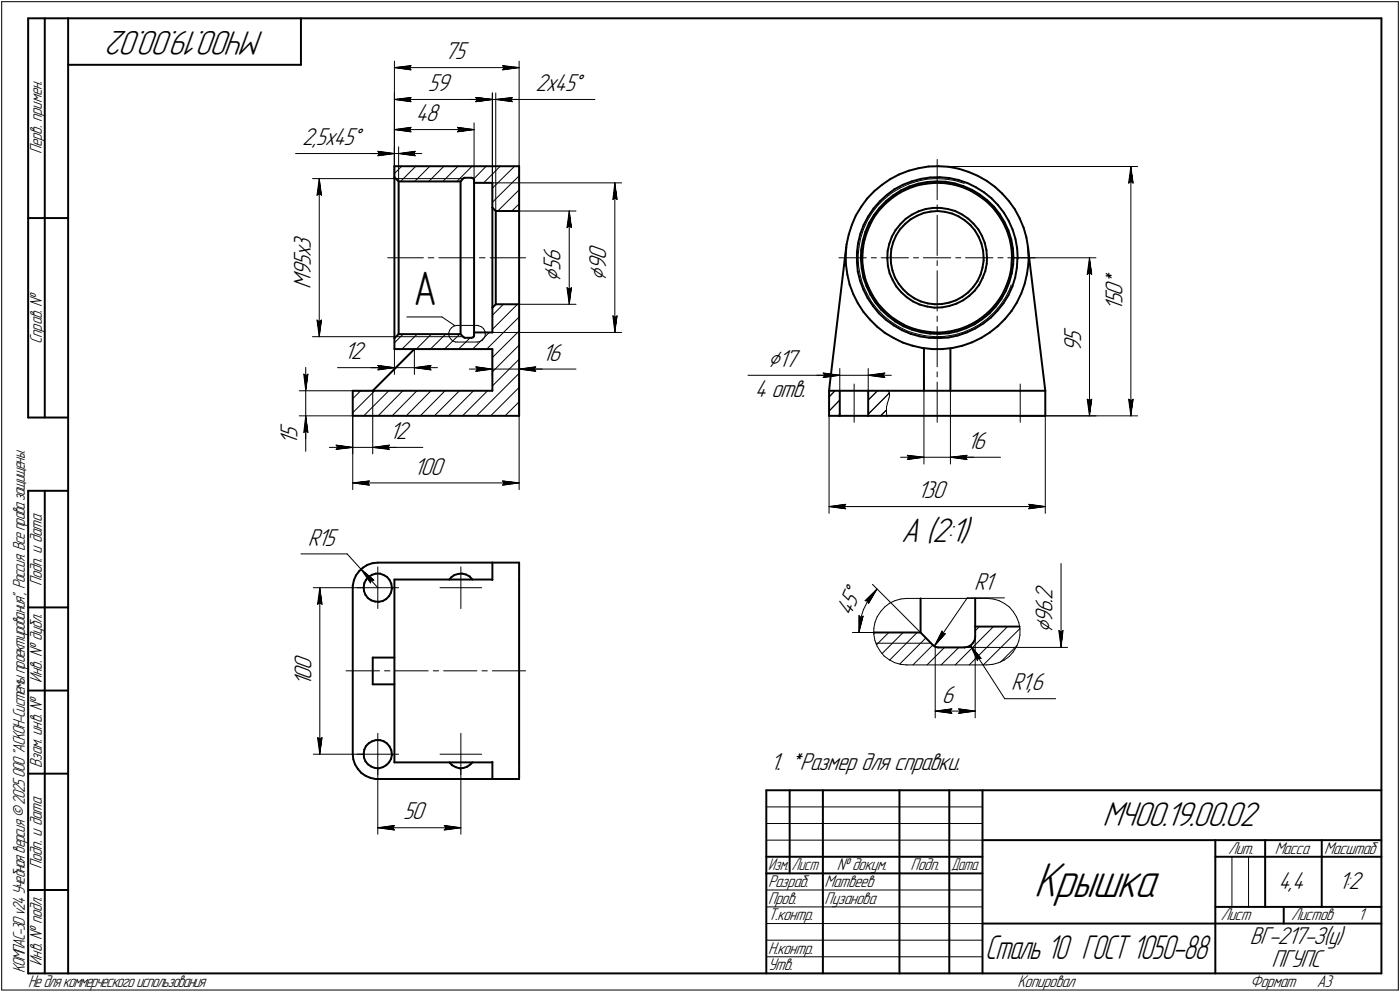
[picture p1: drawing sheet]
<svg xmlns="http://www.w3.org/2000/svg" width="421mm" height="298mm" viewBox="0 0 421 298" stroke-linecap="round" stroke-linejoin="round" font-family="sans-serif">
<defs><g id="words">
<text font-size="15.6" x="311" y="269.4">Крышка</text>
<text font-size="14.6" x="124.3" y="91.7">А</text>
<g font-size="10.9">
<text x="79.5" y="9.4" transform="rotate(-180 79.5 9.4)">МЧ00.19.00.02</text>
<text x="271" y="162.8">А (2:1)</text>
<text x="331.5" y="248.1">МЧ00.19.00.02</text>
</g>
<text font-size="10.7" x="296.2" y="288.1">Сталь 10 ГОСТ 1050-88</text>
<g font-size="7.8">
<text x="133.7" y="17.8">75</text>
<text x="128.7" y="27.4">59</text>
<text x="161.1" y="27.3">2x45°</text>
<text x="125" y="36.4">48</text>
<text x="90.9" y="43.6">2,5x45°</text>
<text x="93.5" y="86.8" transform="rotate(-90 93.5 86.8)">M95x3</text>
<text x="168.6" y="84.6" transform="rotate(-90 168.6 84.6)">⌀56</text>
<text x="182.3" y="84.3" transform="rotate(-90 182.3 84.3)">⌀90</text>
<text x="337.6" y="93.5" transform="rotate(-90 337.6 93.5)">150*</text>
<text x="103.5" y="108">12</text>
<text x="325.1" y="105.8" transform="rotate(-90 325.1 105.8)">95</text>
<text x="163.1" y="108.4">16</text>
<text x="230.9" y="110.2">⌀17</text>
<text x="227" y="119.4">4 отв.</text>
<text x="117.1" y="131.9">12</text>
<text x="89.4" y="133.6" transform="rotate(-90 89.4 133.6)">15</text>
<text x="290.8" y="134.9">16</text>
<text x="124.5" y="142.6">100</text>
<text x="275.9" y="149.7">130</text>
<text x="92.5" y="164">R15</text>
<text x="292.9" y="177.2">R1</text>
<text x="255.9" y="185.5" transform="rotate(-67 255.9 185.5)">45°</text>
<text x="316.5" y="190.3" transform="rotate(-90 316.5 190.3)">⌀96.2</text>
<text x="93.7" y="206.3" transform="rotate(-90 93.7 206.3)">100</text>
<text x="304.1" y="207.4">R1,6</text>
<text x="283.3" y="211.2">6</text>
<text x="231.7" y="231.4">1. *Размер для справки.</text>
<text x="121.2" y="246.2">50</text>
<text x="384.5" y="267.2">4,4</text>
<text x="402.6" y="267.2">1:2</text>
<text x="375.9" y="283.7">ВГ-217-З(у)</text>
<text x="382.4" y="290.7">ПГУПС</text>
</g>
<g font-size="5.4">
<text x="12.6" y="46.3" transform="rotate(-90 12.6 46.3)">Перв. примен.</text>
<text x="12.6" y="103.4" transform="rotate(-90 12.6 103.4)">Справ. №</text>
<text x="12.6" y="176.1" transform="rotate(-90 12.6 176.1)">Подп. и дата</text>
<text x="12.6" y="205.2" transform="rotate(-90 12.6 205.2)">Инв. № дубл.</text>
<text x="12.6" y="230.9" transform="rotate(-90 12.6 230.9)">Взам. инв. №</text>
<text x="369.3" y="256.6">Лит.</text>
<text x="383.4" y="256.6">Масса</text>
<text x="398.3" y="256.6">Масштаб</text>
<text x="12.6" y="261.1" transform="rotate(-90 12.6 261.1)">Подп. и дата</text>
<text x="251.6" y="261.6">№ докум.</text>
<text x="273.9" y="261.6">Подп.</text>
<text x="231" y="266.6">Разраб.</text>
<text x="248" y="266.6">Матвеев</text>
<text x="231" y="271.6">Пров.</text>
<text x="248" y="271.6">Пузанова</text>
<text x="231" y="276.6">Т.контр.</text>
<text x="367.1" y="276.6">Лист</text>
<text x="388.3" y="276.6">Листов</text>
<text x="408.5" y="276.6">1</text>
<text x="231" y="286.6">Н.контр.</text>
<text x="7.5" y="292.5" transform="rotate(-90 7.5 292.5)">КОМПАС-3Dv24Учебнаяверсия©2025ООО&quot;АСКОН-Системыпроектирования&quot;, Россия. Всеправазащищены.</text>
<text x="12.6" y="290.2" transform="rotate(-90 12.6 290.2)">Инв. № подл.</text>
<text x="231" y="291.6">Утв.</text>
<text x="8.5" y="296.7">Недлякоммерческогоиспользования</text>
<text x="306" y="296.6">Копировал</text>
<text x="376" y="296.6">Формат</text>
<text x="396" y="296.6">A3</text>
</g>
<g font-size="5.3">
<text x="231.1" y="261.6">Изм.</text>
<text x="238.1" y="261.6">Лист</text>
<text x="286.1" y="261.6">Дата</text>
</g>
</g></defs>
<g fill="none" stroke="#000" stroke-width=".59">
<path d="M8.5 5.5v120zM8.5 5.5h12zM13.5 5.5v120zM20.5 5.5v287zM20.5 5.5h395zM20.5 19.5h70zM90.5 5.5v14zM415.5 5.5v287zM118.6 53.3v48.3zM118.6 50v3.3zM118.6 50h37.5zM118.6 53.3l1.3 1.2z"/>
<path d="M119.9 54.5v45.9zM119.9 54.5h18.6zM138.5 54.5v45.9zM139.4 53.5l.4-.1zM139.4 53.5l-.9 1zM139.8 53.4h2zM141.8 53.4l.5 .2zM142.3 53.6l.3 .4zM142.6 54.9v45zM142.6 54.2v.7zM142.6 54.9h5.5zM142.6 54v.2z"/>
<path d="M148.1 54.9v7.5zM156.1 50v13.4zM260.8 59.7l-1.8 2.4zM262.9 57.5l2.4-2zM262.9 57.5l-2.1 2.2zM265.3 55.5l2.4-1.7zM266.7 58.6l2.3-1.7zM267.7 53.8l2.7-1.4zM268.5 59.4l2.3-1.6zM268.6 58.8l2.3-1.6zM269 56.9l2.5-1.4zM270.4 52.4l2.9-1.1z"/>
<path d="M270.8 57.8l2.4-1.2zM270.9 57.2l2.6-1.2zM271.5 55.5l2.7-1zM273.2 56.6l2.6-.9zM273.3 51.3l3-.8zM273.5 56l2.6-.8zM274.2 54.5l2.7-.7zM275.8 55.7l2.8-.5zM276.1 55.2l2.8-.5zM276.3 50.5l2.9-.5zM276.9 53.8l2.8-.5zM278.6 55.2l2.7-.3z"/>
<path d="M278.9 54.7l2.7-.2zM279.2 50h3.1zM279.7 53.3h2.9zM281.3 54.9l2.8 .1zM281.6 54.5l2.8 .1zM282.3 50l3 .1zM282.6 53.3l2.9 .2zM284.1 55l2.7 .5zM284.4 54.6l2.8 .5zM285.3 50.1l3.1 .6zM285.5 53.5l2.8 .6zM286.8 55.5l2.6 .7z"/>
<path d="M287.2 55.1l2.6 .9zM288.3 54.1l2.7 .9zM288.4 50.7l2.9 .9zM289.4 56.2l2.5 1.1zM289.8 56l2.6 1.1zM291 55l2.5 1.3zM291.3 51.6l2.7 1.2zM291.9 57.3l2.4 1.5zM292.4 57.1l2.3 1.4zM293.5 56.3l2.5 1.5zM294 52.8l2.8 1.6zM294.3 58.8l2.2 1.6z"/>
<path d="M294.7 58.5l2.2 1.7zM296 57.8l2.2 1.8zM296.8 54.4l2.4 1.7zM298.2 59.6l1.9 2zM299.2 56.1l2.2 2.1zM301.4 58.2l2 2.3zM8.5 65.5h12zM148.1 62.4v30.1zM148.1 62.4l1 1zM149.1 63.4v28zM149.1 63.4h7zM156.1 63.4v28z"/>
<path d="M254.3 76.5l.1 3.1zM254.4 79.6l.4 2.9zM254.5 74.2l-4.9 40.9zM254.6 73.5l-.3 3zM255.3 70.4l-.7 3.1zM256.2 67.6l-.9 2.8zM257.4 64.8l-1.2 2.8zM257.7 75.9v2.8zM257.7 78.7l.3 2.9zM258.1 73.1l-.4 2.8zM258.7 70.3l-.6 2.8zM258.9 77.9l.3 2.7z"/>
<path d="M259 75.1l-.1 2.8zM259 62.1l-1.6 2.7zM259.3 78.6l.4 2.7zM259.4 75.8l-.1 2.8zM259.5 72.3l-.5 2.8zM259.8 73.1l-.4 2.7zM259.8 67.6l-1.1 2.7zM260.3 69.7l-.8 2.6zM260.5 70.4l-.7 2.7zM261.1 65l-1.3 2.6zM261.4 67.1l-1.1 2.6zM261.5 67.8l-1 2.6z"/>
<path d="M262.7 62.7l-1.6 2.3zM262.8 64.7l-1.4 2.4zM262.8 65.4l-1.3 2.4zM264.4 63.2l-1.6 2.2zM264.5 62.5l-1.7 2.2zM264.6 60.5l2.1-1.9zM264.6 60.5l-1.9 2.2zM266.4 61.1l2.1-1.7zM266.4 61.1l-2 2.1zM266.4 60.5l2.2-1.7zM266.4 60.5l-1.9 2zM266.9 77.6l.1 2.3z"/>
<path d="M267 75.4l-.1 2.2zM267 79.9l.5 2.2zM267.5 73.2l-.5 2.2zM267.9 77l.1 2.2zM268 79.2l.4 2.1zM268.1 74.8l-.2 2.2zM268.2 71.1l-.7 2.1zM268.6 72.7l-.5 2.1zM269.3 69.2l-1.1 1.9zM269.5 70.8l-.9 1.9zM270.7 68.9l-1.2 1.9zM270.8 67.4l-1.5 1.8z"/>
<path d="M272.2 67.3l1.6-1.3zM272.2 67.3l-1.5 1.6zM272.4 65.8l1.8-1.3zM272.4 65.8l-1.6 1.6zM273.8 66l2-1.1zM274.2 64.5l2.1-1zM275.8 64.9l2-.9zM276.3 63.5l2.1-.7zM277.8 64l2.1-.4zM278.4 62.8l2.2-.3zM279.9 63.6l2.1-.2zM280.6 62.5h2.3z"/>
<path d="M282 63.4l2.2 .3zM282.9 62.5l2.2 .3zM284.2 63.7l2.1 .5zM285.1 62.8l2.2 .6zM286.3 64.2l2 .8zM287.3 63.4l2 1zM288.3 65l1.9 1.2zM289.3 64.4l1.9 1.3zM290.2 66.2l1.6 1.4zM291.2 65.7l1.6 1.5zM291.8 67.6l1.4 1.7zM292.8 67.2l1.4 1.7z"/>
<path d="M293.2 69.3l1.1 1.8zM294.2 68.9l1.1 2zM294.3 71.1l.8 2.1zM295.1 73.2l.6 2.1zM295.3 70.9l.9 2.1zM295.7 75.3l.1 2.2zM295.8 78.3l-.3 2.1zM295.8 77.5v.8zM296.2 73l.5 2.2zM296.5 60.4l2 1.9zM296.7 75.2l.1 2.3zM296.8 79.2l-.5 2.2z"/>
<path d="M296.8 77.5v1.7zM296.9 60.2l2.1 1.9zM298.5 62.3l1.7 2.2zM299 62.1l1.7 2.2zM300.1 61.6l1.8 2.3zM300.2 64.5l1.5 2.3zM300.7 64.3l1.4 2.4zM301.7 66.8l1.2 2.5zM301.9 63.9l1.5 2.5zM302.1 66.7l1.2 2.6zM302.9 69.3l.8 2.7zM303.3 69.3l.8 2.6z"/>
<path d="M303.4 66.4l1.1 2.6zM303.4 60.5l1.8 2.4zM303.7 72l.5 2.7zM304.1 71.9l.5 2.8zM304.2 74.7l.2 2.8zM304.3 78l-.2 2.8zM304.4 77.5l-.1 .5zM304.5 69l.9 2.8zM304.6 74.7l.2 2.8zM304.7 79.4l-.4 2.7zM304.8 77.5l-.1 1.9zM305.2 62.9l1.5 2.7z"/>
<path d="M305.4 71.8l.5 2.8zM305.9 74.6l.2 2.9zM306 77.7l-.2 2.8zM306.1 77.5l-.1 .2zM306.7 65.6l1.1 2.8zM307.8 68.4l.9 3zM308.7 71.4l.5 3zM309.1 74.2l5.3 43.2zM309.2 74.4l.2 3.1zM309.3 79.3l-.4 3zM309.4 77.5l-.1 1.8zM142.6 99.9v.8z"/>
<path d="M142.6 99.9h5.5zM148.1 92.5v7.4zM149.1 91.4l-1 1.1zM149.1 91.4h7zM156.1 91.4v33.6zM254.8 82.5l.7 3zM255.5 85.5l1.1 2.9zM256.6 88.4l1.4 2.7zM258 81.6l.7 2.7zM258 91.1l1.7 2.6zM258.7 84.3l1 2.7zM259.2 80.6l.5 2.8z"/>
<path d="M259.7 83.4l.9 2.6zM259.7 81.3l.6 2.7zM259.7 87l1.2 2.6zM259.7 93.7l1.9 2.3zM260.3 84l1 2.5zM260.6 86l1.2 2.6zM260.9 89.6l1.7 2.3zM261.3 86.5l1.3 2.5zM261.6 96l2.1 2.1zM261.8 88.6l1.4 2.2zM262.6 89l1.5 2.3zM262.6 91.9l1.7 2.2z"/>
<path d="M263.2 90.8l1.8 2.2zM263.7 98.1l2.5 2zM264.1 91.3l1.8 2zM264.3 94.1l2.1 2zM265 93l2 1.9zM265.9 93.3l2.1 1.9zM266.4 96.1l2.4 1.7zM267 94.9l2.2 1.7zM267.5 82.1l1 2.1zM268 95.2l2.3 1.5zM268.4 81.3l.8 2.1zM268.5 84.2l1.1 1.9z"/>
<path d="M268.8 97.8l2.5 1.4zM269.2 83.4l1.1 1.9zM269.2 96.6l2.5 1.4zM269.6 86.1l1.4 1.7zM270.3 96.7l2.4 1.3zM270.3 85.3l1.3 1.7zM271 87.8l1.7 1.5zM271.3 99.2l2.6 1.1zM271.6 87l1.5 1.4zM271.7 98l2.5 1.1zM272.7 98l2.6 1zM272.7 89.3l1.9 1.3z"/>
<path d="M273.1 88.4l1.9 1.3zM274.2 99.1l2.7 .7zM274.6 90.6l2 .9zM275 89.7l1.9 .9zM275.3 99l2.7 .6zM276.6 91.5l2.2 .6zM276.9 99.8l2.8 .4zM276.9 90.6l2.2 .6zM278 99.6l2.8 .3zM278.8 92.1l2.2 .4zM279.1 91.2l2.1 .2zM280.8 99.9h2.7z"/>
<path d="M281 92.5l2.3-.1zM281.2 91.4h2.2zM283.3 92.4l2.2-.5zM283.4 91.4l2.1-.5zM283.5 99.9l2.8-.4zM285.5 91.9l2.1-.6zM285.5 90.9l2-.6zM286.3 99.5l2.6-.7zM287.5 90.3l2-1.1zM287.6 91.3l2-1zM288 99.6l2.6-1zM288.9 98.8l2.5-1z"/>
<path d="M289.5 89.2l1.7-1.3zM289.6 90.3l1.9-1.4zM290.6 98.6l2.5-1.1zM290.7 99.9l2.6-1.2zM291.4 97.8l2.5-1.4zM291.5 88.9l1.6-1.5zM292.7 86.3l-1.5 1.6zM293.1 97.5l2.3-1.6zM293.3 98.7l2.4-1.5zM293.9 96.4l2.2-1.6zM294 84.5l-1.3 1.8zM294.5 85.6l-1.4 1.8z"/>
<path d="M294.9 82.5l-.9 2zM295.4 95.9l2.2-1.8zM295.5 83.6l-1 2zM295.5 80.4l-.6 2.1zM295.7 97.2l2.3-1.8zM296.1 94.8l2-1.8zM296.3 81.4l-.8 2.2zM297.7 99.9l2.4-1.9zM299.5 92.1l-1.9 2zM299.9 90.8l-1.8 2.2zM300 93.4l-2 2zM300.1 98l2.2-2.2z"/>
<path d="M301.2 89.8l-1.7 2.3zM301.4 88.6l-1.5 2.2zM301.8 91.2l-1.8 2.2zM302.5 87.4l-1.3 2.4zM302.6 86l-1.2 2.6zM303.3 88.7l-1.5 2.5zM303.5 84.8l-1 2.6zM303.5 83.5l-.9 2.5zM304.1 80.8l-.6 2.7zM304.2 93.5l-1.9 2.3zM304.3 82.1l-.8 2.7zM304.5 86.1l-1.2 2.6z"/>
<path d="M305.3 83.4l-.8 2.7zM305.8 80.5l-.5 2.9zM305.8 90.9l-1.6 2.6zM307.2 88.1l-1.4 2.8zM308.2 85.3l-1 2.8zM308.9 82.3l-.7 3zM106.1 117.4h6zM106.1 117.4v7.6zM112.1 117.4h36zM112.1 117.4l12.5-12.5zM118.6 101.6v3.3zM118.6 104.9h6z"/>
<path d="M118.6 101.6l1.3-1.2zM119.9 100.4h18.6zM124.6 104.9h23.5zM138.5 100.4l.9 .9zM139.4 101.3l.4 .2zM139.8 101.5h2zM141.8 101.5l.5-.2zM142.6 100.9l-.3 .4zM142.6 100.7v.2zM148.1 104.9v12.5zM249.3 117.4v7.6zM249.3 117.4h3.3z"/>
<path d="M249.6 115.1l-.3 2.3zM252.6 117.4h8.5zM252.6 117.4v7.6zM261.1 117.4v7.6zM261.1 117.4h6zM266.2 100.1l2.6 1.5zM267.1 117.4h39.7zM268.8 101.6l2.7 1.4zM271.5 103l2.9 .9zM273.9 100.3l2.8 .8zM274.4 103.9l3 .7zM276.7 101.1l2.8 .4z"/>
<path d="M277.4 104.6l3 .3zM277.9 104.6v12.8zM279.5 101.5l2.9 .1zM279.7 100.2l2.7 .1zM280.4 104.9h3.1zM282.4 101.6l2.8-.2zM282.4 100.3l2.8-.1zM283.5 104.9l3-.3zM285.2 100.2l2.8-.6zM285.2 101.4l2.8-.6zM285.8 104.6v12.8zM286.5 104.6l3-.7z"/>
<path d="M288 100.8l2.7-.9zM289.5 103.9l2.9-1zM292.4 102.9l2.7-1.4zM295.1 101.5l2.6-1.6zM306.8 117.4h7.6zM314.4 117.4v7.6zM8.5 125.5h12zM106.1 125h50zM249.3 125h3.3zM252.6 125h8.5zM261.1 125h5.6zM266.7 125h40.1z"/>
<path d="M306.8 125h7.6zM8.5 147.5v145zM8.5 147.5h12zM13.5 147.5v145zM106.1 176.6v50.1zM106.1 176v.6zM106.4 174.4l-.3 1.6zM107 173l-.6 1.4zM107.9 171.7l1.2-1.1zM107.9 171.7l-.9 1.3zM109.1 170.6l1.4-.8zM109.4 176.4l.1 1.2z"/>
<path d="M109.5 177.6l.4 1.1zM109.6 175.3l-.2 1.1zM109.9 178.7l.8 1zM110.1 174.2l-.5 1.1zM110.5 169.8l1.5-.6zM110.7 179.7l1 .7zM110.9 173.3l1-.6zM110.9 173.3l-.8 .9zM111.9 172.7l1.1-.3zM112 169.2l1.6-.1zM113 172.4h1.3zM113.6 169.1h34.5z"/>
<path d="M114.3 172.4l1.1 .4zM115.4 172.8l1 .6zM116.4 173.4l.8 .9zM117 179.2l-.8 .8zM117.2 174.3l.5 1.1zM117.6 178.1l-.6 1.1zM117.7 175.4l.2 1.2zM117.9 176.9l-.3 1.2zM117.9 176.6v.3zM118.6 174.2h29.5zM118.6 174.2v54.9zM135.7 173.5l1-.7z"/>
<path d="M135.7 173.5l-.6 .7zM136.7 172.8l1.1-.3zM137.8 172.5l1.2-.1zM139 172.4l1.1 .2zM140.1 172.6l1.1 .6zM141.2 173.2l.9 1zM148.1 169.1v5.2zM148.1 169.1h8zM156.1 169.1v5.2zM156.1 174.3v54.6zM276.9 179.8v10.3zM293.3 179.8v8.5z"/>
<path d="M8.5 182.5h12zM111.7 180.4l1.1 .4zM112.1 197.6h6.5zM112.1 197.6v8.1zM112.8 180.8h1.2zM114 180.8l1.1-.2zM115.1 180.6l1.1-.6zM262.8 190.1h14.1zM276.9 190.1l3.8 3.9zM280.7 194l.6 .4zM281.3 194.4l.8 .2zM282.1 194.6h8z"/>
<path d="M290.1 194.6l1-.2zM291.1 194.4l.9-.5zM292.7 193.1l-.7 .8zM293.2 192.2l-.5 .9zM293.3 191.3l-.1 .9zM293.3 188.3v3zM293.3 188.3h13.4zM8.5 207.5h12zM112.1 205.7h6.5zM8.5 232.5h12zM106.1 226.7l.2 1.5zM106.3 228.2l.5 1.5z"/>
<path d="M106.8 229.7l.8 1.4zM107.6 231.1l1 1.1zM108.6 232.2l1.4 1zM109.4 226.5l.1 1.2zM109.5 227.7l.4 1.1zM109.6 225.3l-.2 1.2zM109.9 228.8l.8 .9zM110 233.2l1.4 .6zM110.1 224.2l.8-.8zM110.1 224.2l-.5 1.1zM110.7 229.7l1 .7zM110.9 223.4l1-.6z"/>
<path d="M111.4 233.8l1.5 .3zM111.7 230.4l1.1 .4zM111.9 222.8l1.1-.4zM112.8 230.8l1.2 .1zM112.9 234.1h.7zM113 222.4h1.3zM113.6 234.1h34.5zM114 230.9l1.1-.4zM114.3 222.4l1.1 .4zM115.1 230.5l1.1-.5zM115.4 222.8l1 .6zM116.2 230l.8-.9z"/>
<path d="M116.4 223.4l.8 1zM117.2 224.4l.5 1.1zM117.6 228.1l-.6 1zM117.7 225.5l.2 1.2zM117.9 226.9l-.3 1.2zM117.9 226.7v.2zM118.6 229.1h29.5zM135.1 229.1l.9 .9zM136 230l1.1 .5zM137.1 230.5l1.1 .4zM138.2 230.9l1.2-.1zM139.4 230.8l1.1-.4z"/>
<path d="M140.5 230.4l1-.7zM141.5 229.7l.6-.6zM148.1 228.9v5.2zM148.1 234.1h8zM156.1 228.9v5.2zM230.5 237.5h185zM230.5 237.5v55zM237.5 237.5v25zM247.5 237.5v55zM270.5 237.5v55zM285.5 237.5v55zM295.5 237.5v55z"/>
<path d="M230.5 257.5h65zM295.5 252.5h120zM365.5 252.5v40zM365.5 257.5h15zM380.5 252.5v20zM380.5 257.5h35zM397.5 252.5v20zM8.5 267.5h12zM230.5 262.5h65zM295.5 277.5h70zM365.5 277.5h50zM365.5 272.5h50z"/>
<path d="M386.1 272.5v5zM8.5 292.5h12zM20.5 292.5h395z"/>
</g>
<g fill="none" stroke="#000" stroke-width=".3">
<path d="M.5 .5v297zM.5 .5h420zM118.6 18.4v34.9zM123.6 19.7l-.5 .6zM151.1 19.7l.5 .6zM151.1 19.7l5 .6zM156.1 18.4v31.6zM420.5 .5v297zM118.6 29.9l5-.6zM118.6 29.9l5 .7zM118.6 29.9h29.5zM118.6 27.9v25.4z"/>
<path d="M118.6 20.3l5-.6zM118.6 20.3l5 .7zM118.6 20.3h37.5zM118.6 38.9l5-.6zM118.6 38.9l5 .7zM118.6 38.9h24zM118.6 36.9v16.4zM123.1 29.9l.5 .7zM123.1 20.3l.5 .7zM123.1 38.9l.5 .7zM123.6 29.3l-.5 .6zM123.6 38.3l-.5 .6z"/>
<path d="M137.6 39.6l5-.7zM137.6 38.3l.5 .6zM137.6 38.3l5 .6zM138.1 38.9l-.5 .7zM141.1 29.9h7zM142.6 36.9v18zM143.1 30.6l5-.7zM143.1 29.3l.5 .6zM143.1 29.3l5 .6zM143.6 29.9l-.5 .7zM148.1 27.9v27zM148.1 29.9h1z"/>
<path d="M148.1 27.9v34.5zM149.1 29.9l5 .7zM149.1 29.9l5-.6zM149.1 29.9h7zM149.1 27.9v35.5zM149.1 29.9h29.8zM151.1 21l5-.7zM151.6 20.3l-.5 .7zM153.6 29.9l.5 .7zM154.1 29.3l-.5 .6zM88.9 46.1h29.7zM94 53.7h25z"/>
<path d="M95.3 58.7l.7-.5zM96 53.7l.7 5zM96 58.2l.7 .5zM96 53.7l-.7 5zM96 53.7v47.5zM111.6 46.1h7zM113.6 45.5l5 .6zM113.6 45.5l.5 .6zM113.6 46.8l5-.7zM114.1 46.1l-.5 .7zM118.6 52.2l2.2-2.2zM118.6 46.1h1.3z"/>
<path d="M118.6 44.1v9.2zM119 53.7h20.3zM119.9 46.1l5 .7zM119.9 46.1l5-.6zM119.9 46.1h6.9zM119.9 44.1v10.4zM120.5 54.5l4.6-4.5zM124.4 46.1l.5 .7zM124.9 45.5l-.5 .6zM128.9 54.5l4.6-4.5zM129.3 50l-4.6 4.5zM133.2 54.5l4.6-4.5z"/>
<path d="M137.4 54.5l4.6-4.5zM145.5 54.9l5-4.9zM146.2 50l-3.7 3.8zM148.1 56.6l6.7-6.6zM148.1 54.9h38.8zM184.3 59.9l.6-.5zM184.9 54.9l.7 5zM184.9 59.4l.7 .5zM184.9 54.9l-.6 5zM184.9 54.9v45zM266.1 59.7l2.2-1.8zM268.3 57.9l2.5-1.4z"/>
<path d="M270.8 56.5l2.5-1.2zM273.3 55.3l2.7-.9zM276 54.4l2.8-.6zM278.8 53.8l2.8-.1zM281.6 53.7l2.9 .1zM281.9 47.9v12.1zM281.9 50h60.2zM284.5 53.8l2.8 .5zM287.3 54.3l2.7 .8zM339.4 55l.7-.5zM340.1 50l.7 5zM340.1 54.5l.7 .5z"/>
<path d="M340.1 50l-.7 5zM340.1 50v75zM116.6 77.5h10.7zM128.8 77.5h1.7zM132 77.5h10.7zM144.2 77.5h1.7zM147.4 77.5h10.7zM148.1 60.8l8-8zM149.7 63.4l6.4-6.3zM153.9 63.4l2.2-2.1zM156.1 63.4h17.1zM170.5 68.4l.7-.5z"/>
<path d="M171.2 63.4l.7 5zM171.2 67.9l.7 .5zM171.2 63.4l-.7 5zM171.2 63.4v28zM252.3 77.5h8.2zM258.1 77.2l.1 2.9zM258.3 74.4l-.2 2.8zM258.8 71.6l-.5 2.8zM259.7 68.9l-.9 2.7zM260.9 66.3l-1.2 2.6zM262 77.5h1.6zM262.3 63.9l-1.4 2.4z"/>
<path d="M264.1 61.6l2-1.9zM264.1 61.6l-1.8 2.3zM265 77.5h8.2zM274.7 77.5h1.6zM277.7 77.5h4.2zM281.9 78.3v1.5zM281.9 64.7v12.1zM281.9 61.6v1.6zM281.9 77.5h4zM287.4 77.5h1.6zM290.4 77.5h8.2zM300.1 77.5h1.6z"/>
<path d="M303.1 77.5h8.2zM304.8 77.5h24.8zM327.7 77.5l.6 5zM327.7 77.5l-.7 5zM327.7 77.5v47.5zM95.3 96.2l.7 5zM95.3 96.2l.7 .5zM96 96.7l.7-.5zM96.7 96.2l-.7 5zM122.3 95.2h10.6zM132.9 95.2l3.9 2.7zM135.2 99.2l-.2 .9z"/>
<path d="M135.8 98.5l.8-.5zM135.8 98.5l-.6 .7zM136.6 98l.9-.2zM137.5 97.8h6zM142.9 99.9l-.3 .3zM143.5 97.8l.4 .1zM143.9 97.9l.9 .3zM144.8 98.2l.7 .6zM145.5 98.8l.4 .9zM145.9 99.7l.1 .9zM148.1 99l7.5-7.6zM148.1 99.9h38.8z"/>
<path d="M151.4 91.4l-3.3 3.3zM156.1 91.4h17.1zM170.5 86.4l.7 5zM170.5 86.4l.7 .6zM171.2 87l.7-.6zM171.9 86.4l-.7 5zM184.3 94.9l.6 5zM184.3 94.9l.6 .5zM184.9 95.4l.7-.5zM185.6 94.9l-.7 5zM258.2 80.1l.5 2.8zM258.7 82.9l.8 2.7z"/>
<path d="M259.5 85.6l1.2 2.5zM260.7 88.1l1.3 2.5zM262 90.6l1.8 2.3zM263.8 92.9l2 2zM265.8 94.9l2.2 1.8zM268 96.7l2.3 1.5zM270.3 98.2l2.6 1.3zM272.9 99.5l2.7 .8zM281.9 98.1v12.1zM281.9 95v1.6zM281.9 81.4v12.1zM289.6 99.9l2.6-1.1z"/>
<path d="M292.2 98.8l2.4-1.3zM294.6 97.5l2.3-1.7zM296.9 95.8l2.1-2zM300.8 91.7l-1.8 2.1zM302.4 89.3l-1.6 2.4zM303.7 86.8l-1.3 2.5zM304.1 85.6l-.4 1.2zM327 82.5l.7-.5zM327.7 82l.6 .5zM90 117.4h21.1zM91.4 112.4l.5 .5zM91.4 112.4l.5 5z"/>
<path d="M91.9 112.9l.7-.5zM91.9 110.4v7zM91.9 117.4v7.6zM92.6 112.4l-.7 5zM94 101.2h25zM101.5 110.5h17.1zM106.1 119.8l2.4-2.4zM111.6 110.5h7zM112.1 117.4v19zM113.6 109.8l5 .7zM113.6 109.8l.5 .7zM113.6 111.2l5-.7z"/>
<path d="M114.1 110.5l-.5 .7zM118.6 103l2.6-2.6zM118.6 110.5h6zM118.6 104.9v7.6zM119 101.2h20.3zM120.9 104.9l4.6-4.5zM121.2 117.4l-7.5 7.6zM124.6 110.5l5 .7zM124.6 110.5l5-.7zM124.6 110.5h7zM124.6 104.9v7.6zM125.2 104.9l4.5-4.5z"/>
<path d="M125.4 117.4l-7.5 7.6zM129.1 110.5l.5 .7zM129.5 104.9l4.5-4.5zM129.6 117.4l-7.4 7.6zM129.6 109.8l-.5 .7zM133.7 104.9l4.6-4.5zM133.9 117.4l-7.5 7.6zM135 100.1v.9zM135 101l.5 .8zM135.5 101.8l.6 .6zM136.1 102.4l.9 .4zM137 102.8h.5z"/>
<path d="M137.5 102.8h6zM137.9 104.9l3.5-3.4zM141.1 110.9h7zM142.2 104.9l5-5zM143.1 110.2l5 .7zM143.1 110.2l.5 .7zM143.1 111.6l5-.7zM143.5 102.8l.9-.2zM143.6 110.9l-.5 .7zM144.4 102.6l.7-.4zM145.7 101.4l-.6 .8zM146 100.6l-.3 .8z"/>
<path d="M146.4 104.9l9.7-9.7zM148.1 116l8-8.1zM148.1 111.8l8-8.1zM148.1 107.4l8-7.9zM148.1 110.9h8zM148.1 104.9v8zM156.1 110.9l5 .7zM156.1 110.9l5-.7zM156.1 110.9h7zM156.1 108.9v16.1zM156.1 110.9h17.1zM160.6 110.9l.5 .7z"/>
<path d="M161.1 110.2l-.5 .7zM225 112.8h27.6zM245.6 112.8h7zM247.6 112.1l5 .7zM247.6 112.1l.5 .7zM247.6 113.5l5-.7zM248.1 112.8l-.5 .7zM251.1 117.4l-1.8 1.9zM252.6 112.8h8.5zM252.6 110.7v6.7zM256.9 115.4v11.5zM261.1 112.8l5 .7z"/>
<path d="M261.1 112.8l5-.7zM261.1 112.8h7zM261.1 110.7v6.7zM265.6 112.8l.5 .7zM266.1 112.1l-.5 .7zM267.1 117.4l.4 .7zM267.3 119.9l-.4 1.3zM267.5 118.1v.8zM267.5 118.9l-.2 1zM275.6 100.3l2.8 .6zM277.9 115v24.4zM278.4 100.9l2.8 .3z"/>
<path d="M281.2 101.2l2.9-.1zM281.9 114.8v12.1zM281.9 111.8v1.5zM284.1 101.1l2.8-.4zM285.8 115v24.4zM286.9 100.7l2.7-.8zM306.8 115.4v11.5zM327 120l.7 5zM327 120l.7 .4zM328.3 120l-.6 5zM339.4 120l.7 5zM339.4 120l.7 .4z"/>
<path d="M340.8 120l-.7 5zM90 125h16.1zM91.4 130l.5-.5zM91.9 125l-.5 5zM91.9 129.5l.7 .5zM91.9 125l.7 5zM91.9 125v6.9zM91.9 125v10.6zM99.1 134.5h7zM101.1 133.8l5 .7zM101.1 133.8l.5 .7zM101.1 135l5-.5z"/>
<path d="M101.6 134.5l-.5 .5zM106.1 124l6.6-6.6zM106.1 134.5h6zM106.1 125v11.4zM106.1 125v22.2zM109.4 125l7.5-7.6zM112.1 134.5l5 .5zM112.1 134.5l5-.7zM112.1 134.5h7zM112.1 134.5h15.1zM116.6 134.5l.5 .5zM117.1 133.8l-.5 .7z"/>
<path d="M130.6 125l7.6-7.6zM134.9 125l7.5-7.6zM139.1 125l7.5-7.6zM143.3 125l12.8-12.8zM147.6 125l8.5-8.6zM151.9 125l4.2-4.3zM156.1 125v22.2zM249.3 125v29.3zM252.6 124.5l-.5 .5zM252.6 120.2l-3.3 3.3zM261.1 124.5l6.4-6.4zM261.1 120.2l2.8-2.8z"/>
<path d="M264.8 125l1.8-1.8zM266.6 122.3v.6zM266.6 122.9v1.1zM266.6 124l.1 1zM266.9 121.2l-.3 1.1zM270.8 137.4h7.1zM272.9 136.8l5 .6zM272.9 136.8l.4 .6zM272.9 138.1l5-.7zM273.3 137.4l-.4 .7zM277.9 137.4h7.9zM285.8 137.4l5 .7z"/>
<path d="M285.8 137.4l5-.6zM285.8 137.4h7.1zM285.8 137.4h15.1zM290.3 137.4l.5 .7zM290.8 136.8l-.5 .6zM306.8 125h22.8zM306.8 125h35.3zM314.4 125v29.3zM327.7 120.4l.6-.4zM340.1 120.4l.7-.4zM106.1 145.1l5-.6zM106.1 145.1l5 .7z"/>
<path d="M106.1 145.1h50zM110.6 145.1l.5 .7zM111.1 144.5l-.5 .6zM151.1 145.8l5-.7zM151.1 144.5l.5 .6zM151.1 144.5l5 .6zM151.6 145.1l-.5 .7zM249.3 152.2l5-.6zM249.3 152.2l5 .7zM249.3 152.2h65.1zM253.8 152.2l.5 .7zM254.3 151.6l-.5 .6z"/>
<path d="M309.4 152.9l5-.7zM309.4 151.6l.5 .6zM309.4 151.6l5 .6zM309.9 152.2l-.5 .7zM90.5 166.5h13.9zM94.2 176.6h15.2zM96.2 176.6l.7 5zM96.2 176.6l-.7 5zM96.2 176.6v50.1zM104.4 166.5l4.1 4.5zM107.4 176.6h6.2zM108.5 171l3.9 3.3z"/>
<path d="M108.5 171l2.9 4.2zM108.5 171l5.1 5.6zM111.6 174.4l.8-.1zM111.6 174.4l-.2 .8zM113.6 170.3v6.3zM113.6 176.6v6.3zM113.6 176.6h6.3zM132.3 176.6h6.3zM138.6 176.6h6.3zM138.6 170.3v6.3zM138.6 176.6v6.3zM262.1 178.9l-1.3 2.1z"/>
<path d="M262.4 175.6l14.5 14.5zM263.7 177l-2.5 4.4zM263.7 177l-1.6 1.9zM272.8 179.8h24zM290.9 179.7l-9.9 14.4zM290.9 179.7h11.2zM296.8 179.8h.1zM296.9 179.8l1.8 .2zM319.1 169.3v25.3zM95.5 181.6l.7-.5zM96.2 181.1l.7 .5zM256.4 190.1h20.5z"/>
<path d="M258.3 185v5.1zM258.3 185l.6 .6zM258.5 188l-.2 2.1zM258.9 185.6l.7-.4zM258.9 185.6l-.4 2.4zM259.6 185.2l-1.3 4.9zM259.7 183.2l-.8 2.4zM260.2 180.5l.8 .1zM260.2 180.5l3.5-3.5zM260.8 181l-1.1 2.2zM261 180.6l.2 .8zM262.8 188.8v1.9z"/>
<path d="M262.8 190.7l.3 1.8zM263.1 190.1l-.3 .3zM263.1 187l-.3 1.8zM263.1 192.5l.7 1.7zM263.4 193.3h16.7zM263.6 193.8l3.7-3.7zM263.8 185.3l-.7 1.7zM263.8 194.2l1 1.5zM264.8 195.7l1.1 1.5zM264.8 183.8l-1 1.5zM265.3 196.4l6.3-6.3zM265.9 197.2l1.6 1.1z"/>
<path d="M266 182.5l1.5-1.2zM266 182.5l-1.2 1.3zM267.5 198.3l1.6 .8zM267.5 198.4l8.3-8.3zM267.5 181.3l1.7-.8zM269.1 199.1l1.7 .5zM269.2 180.5l1.7-.5zM270.6 199.6l7.9-7.9zM270.8 199.6l1.8 .2zM270.9 180l1.9-.2zM272.6 199.8h.2zM272.8 199.8h24z"/>
<path d="M274.6 199.8l6-6zM281.3 194.6v21.1zM283 199.8l5.4-5.2zM283.3 189.7l-2.3 4.4zM283.3 189.7l.2 .8zM283.5 190.5l.8-.1zM284.1 194.6l-5.3 5.2zM284.3 190.4l-3.3 3.7zM287.3 199.8l11.5-11.5zM290.1 194.6h31zM291.5 199.8l11.5-11.5zM291.8 194l3.3 3.9z"/>
<path d="M291.8 194l2.2 4.5zM291.8 194l10.4 16zM293.3 189.6l1.3-1.3zM293.3 191.3v24.4zM294.2 197.8l.9 .1zM294.2 197.8l-.2 .7zM295.7 199.8l11-10.9zM296.8 199.8l1.8-.2zM298.6 199.6l1.8-.5zM298.7 180l1.8 .5zM300.4 199.1l1.6-.7zM300.5 180.5l1.6 .9z"/>
<path d="M300.9 199l5-5zM302 198.4l1.5-1.1zM302.1 181.4l1.5 1.1zM303.6 182.5l1.2 1.4zM304.7 195.9l-1.2 1.4zM304.8 183.9l.9 1.5zM305.7 194.3l-1 1.6zM305.7 185.4l.7 1.7zM306.4 192.6l-.7 1.7zM306.4 187.1l.3 1.9zM306.7 190.8l-.3 1.8zM306.7 189v1.8z"/>
<path d="M318.4 189.5l.7 5.1zM318.4 189.5l.7 .5zM319.1 190l.6-.5zM319.7 189.5l-.6 5.1zM104.1 201.6h10zM115.7 201.6h1.6zM118.8 201.6h10zM130.3 201.6h1.6zM133.4 201.6h10zM144.9 201.6h1.7zM148.1 201.6h10zM281.3 213.7l5-.7z"/>
<path d="M281.3 213.7l5 .7zM281.3 213.7h12zM285.7 213.7l.6 .7zM286.3 213l-.6 .7zM288.3 214.4l5-.7zM288.3 213l.5 .7zM288.3 213l5 .7zM288.8 213.7l-.5 .7zM302.2 210h15.3zM94.2 226.7h15.2zM95.5 221.7l.7 5zM95.5 221.7l.7 .4z"/>
<path d="M96.2 222.1l.7-.4zM96.9 221.7l-.7 5zM107.4 226.7h6.2zM113.6 226.7h6.3zM113.6 226.7v6.1zM113.6 220.4v6.3zM113.6 230.9v19.8zM132.3 226.7h6.3zM138.6 226.7h6.3zM138.6 220.4v6.3zM138.6 226.7v6.1zM138.6 230.9v19.8z"/>
<path d="M113.6 248.8l5-.7zM113.6 248.8l5 .6zM113.6 248.8h25zM118.1 248.8l.5 .6zM118.6 248.1l-.5 .7zM133.6 249.4l5-.6zM133.6 248.1l.5 .7zM133.6 248.1l5 .7zM134.1 248.8l-.5 .6zM230.5 247.5h65zM230.5 252.5h65zM230.5 242.5h65z"/>
<path d="M370.5 257.5v15zM375.5 257.5v15zM230.5 267.5h65zM230.5 272.5h65zM230.5 277.5h65zM.5 297.5h420zM230.5 282.5h65zM230.5 287.5h65z"/>
</g>
<g fill="#000" stroke="#000" stroke-width=".3">
<path d="M122.9 19.8h.7zM122.3 19.9h1.2zM121.5 20h1.9zM120.8 20.1h2.6zM120.1 20.2h3.2zM119.4 20.2h3.8z"/>
<path d="M151.2 19.8h.7zM151.3 19.9h1.3zM151.4 20h1.9zM151.5 20.1h2.5zM151.6 20.2h3.2zM151.6 20.2h3.8z"/>
<path d="M118.6 29.9h4.5zM119.3 30h3.9zM119.9 30.1h3.4zM120.6 30.1h2.8zM121.2 30.2h2.2zM121.8 30.3h1.6zM122.4 30.4h1.1zM123 30.5h.6z"/>
<path d="M118.6 20.3h4.5zM119.3 20.4h3.9zM119.9 20.5h3.4zM120.6 20.6h2.8zM121.2 20.7h2.2zM121.8 20.7h1.6zM122.4 20.8h1.1zM123 20.9h.6z"/>
<path d="M118.6 38.9h4.5zM119.3 39h3.9zM119.9 39.1h3.4zM120.6 39.2h2.8zM121.2 39.3h2.2zM121.8 39.4h1.6zM122.4 39.5h1.1zM123 39.5h.6z"/>
<path d="M122.9 29.4h.7zM122.3 29.5h1.2zM121.5 29.5h1.9zM120.8 29.6h2.6zM120.1 29.7h3.2zM119.4 29.8h3.8z"/>
<path d="M123 38.4h.6zM122.4 38.4h1.1zM121.8 38.5h1.6zM121.2 38.6h2.2zM120.6 38.7h2.8zM119.9 38.8h3.4zM119.3 38.9h3.9z"/>
<path d="M137.7 38.4h.6zM137.8 38.4h1.1zM137.8 38.5h1.7zM137.8 38.6h2.3zM137.9 38.7h2.8zM138 38.8h3.4zM138.1 38.9h3.9z"/>
<path d="M138.1 38.9h4.5zM138.1 39h3.9zM138 39.1h3.4zM137.9 39.2h2.8zM137.8 39.3h2.3zM137.8 39.4h1.7zM137.8 39.5h1.1zM137.7 39.5h.6z"/>
<path d="M143.2 29.4h.6zM143.3 29.5h1.2zM143.3 29.5h2zM143.4 29.6h2.6zM143.5 29.7h3.2zM143.6 29.8h3.8z"/>
<path d="M143.2 29.4h.6zM143.3 29.5h1.2zM143.3 29.5h2zM143.4 29.6h2.6zM143.5 29.7h3.2zM143.6 29.8h3.8z"/>
<path d="M143.6 29.9h4.5zM143.6 30h3.9zM143.5 30.1h3.4zM143.4 30.1h2.8zM143.3 30.2h2.3zM143.3 30.3h1.7zM143.3 30.4h1.1zM143.2 30.5h.6z"/>
<path d="M143.6 29.9h4.5zM143.6 30h3.9zM143.5 30.1h3.4zM143.4 30.1h2.8zM143.3 30.2h2.3zM143.3 30.3h1.7zM143.3 30.4h1.1zM143.2 30.5h.6z"/>
<path d="M149.1 29.9h4.5zM149.8 30h3.9zM150.4 30.1h3.4zM151 30.1h2.8zM151.6 30.2h2.2zM152.2 30.3h1.7zM152.9 30.4h1.1zM153.5 30.5h.6z"/>
<path d="M151.6 20.3h4.5zM151.6 20.4h3.9zM151.6 20.5h3.3zM151.5 20.6h2.8zM151.4 20.7h2.3zM151.4 20.7h1.7zM151.3 20.8h1.1zM151.2 20.9h.6z"/>
<path d="M153.4 29.4h.7zM152.7 29.5h1.3zM152 29.5h1.9zM151.3 29.6h2.5zM150.5 29.7h3.3zM149.9 29.8h3.8z"/>
<path d="M95.8 54.9h.2zM95.8 55h.2zM95.8 55.1h.2zM95.8 55.2h.2zM95.8 55.3h.2zM95.8 55.4h.2zM95.8 55.5h.2zM95.8 55.5h.2zM95.8 55.6h.2zM95.8 55.7h.2zM95.8 55.8h.2zM95.8 55.9h.2zM95.8 56h.2zM95.8 56h.2zM95.8 56.1h.2zM95.7 56.2h.3zM95.7 56.3h.3zM95.7 56.4h.3zM95.7 56.5h.3zM95.7 56.6h.3zM95.7 56.6h.3zM95.7 56.7h.3zM95.6 56.8h.4zM95.6 56.9h.4zM95.6 57h.4zM95.6 57.1h.4zM95.6 57.1h.4zM95.6 57.2h.4zM95.6 57.3h.4zM95.6 57.4h.4zM95.5 57.5h.5zM95.5 57.6h.5zM95.5 57.7h.5zM95.5 57.7h.5zM95.5 57.8h.5zM95.5 57.9h.5zM95.5 58h.5zM95.4 58.1h.6zM95.4 58.2h.6zM95.4 58.3h.5zM95.4 58.3h.4zM95.4 58.4h.3zM95.4 58.5h.2z"/>
<path d="M96 54.4h.2zM96 54.4h.2zM96 54.5h.2zM96 54.6h.2zM96 54.7h.2zM96 54.8h.2zM96 54.9h.2zM96 54.9h.3zM96 55h.3zM96 55.1h.3zM96 55.2h.3zM96 55.3h.3zM96 55.4h.3zM96 55.5h.3zM96 55.5h.3zM96 55.6h.4zM96 55.7h.4zM96 55.8h.4zM96 55.9h.4zM96 56h.4zM96 56h.4zM96 56.1h.4zM96 56.2h.4zM96 56.3h.4zM96 56.4h.4zM96 56.5h.4zM96 56.6h.4zM96 56.6h.4zM96 56.7h.4zM96 56.8h.5zM96 56.9h.5zM96 57h.5zM96 57.1h.5zM96 57.1h.5zM96 57.2h.5zM96 57.3h.5zM96 57.4h.5zM96 57.5h.6zM96 57.6h.6zM96 57.7h.6zM96 57.7h.6zM96 57.8h.6zM96 57.9h.6zM96 58h.6zM96 58.1h.7zM96 58.2h.7zM96.2 58.3h.5zM96.3 58.3h.4zM96.4 58.4h.3zM96.5 58.5h.2z"/>
<path d="M113.7 45.6h.6zM113.8 45.6h1.1zM113.9 45.7h1.7zM113.9 45.8h2.3zM114 45.9h2.8zM114 46h3.4zM114.1 46.1h3.9z"/>
<path d="M114.1 46.1h4.5zM114.1 46.2h3.9zM114 46.3h3.4zM114 46.4h2.8zM113.9 46.5h2.3zM113.9 46.6h1.7zM113.8 46.7h1.1zM113.7 46.7h.6z"/>
<path d="M119.9 46.1h4.5zM120.6 46.2h3.9zM121.2 46.3h3.3zM121.8 46.4h2.8zM122.4 46.5h2.2zM123 46.6h1.7zM123.7 46.7h1.1zM124.3 46.7h.6z"/>
<path d="M124.3 45.6h.6zM123.7 45.6h1.1zM123 45.7h1.7zM122.4 45.8h2.2zM121.8 45.9h2.8zM121.2 46h3.3zM120.6 46.1h3.9z"/>
<path d="M184.7 56.4h.2zM184.7 56.5h.2zM184.7 56.6h.2zM184.7 56.6h.2zM184.7 56.7h.2zM184.7 56.8h.2zM184.7 56.9h.2zM184.7 57h.2zM184.7 57.1h.2zM184.7 57.1h.2zM184.7 57.2h.2zM184.7 57.3h.2zM184.7 57.4h.2zM184.7 57.5h.2zM184.7 57.6h.2zM184.7 57.7h.2zM184.7 57.7h.2zM184.6 57.8h.3zM184.6 57.9h.3zM184.6 58h.3zM184.6 58.1h.3zM184.6 58.2h.3zM184.6 58.3h.3zM184.6 58.3h.3zM184.6 58.4h.3zM184.6 58.5h.3zM184.5 58.6h.4zM184.5 58.7h.4zM184.5 58.8h.4zM184.5 58.8h.4zM184.5 58.9h.4zM184.5 59h.4zM184.5 59.1h.4zM184.5 59.2h.4zM184.4 59.3h.5zM184.4 59.4h.5zM184.4 59.4h.5zM184.4 59.5h.4zM184.4 59.6h.3zM184.4 59.7h.3zM184.4 59.8h.2z"/>
<path d="M184.9 55.6h.2zM184.9 55.7h.2zM184.9 55.8h.2zM184.9 55.9h.2zM184.9 56h.2zM184.9 56h.2zM184.9 56.1h.2zM184.9 56.2h.3zM184.9 56.3h.3zM184.9 56.4h.3zM184.9 56.5h.3zM184.9 56.6h.3zM184.9 56.6h.3zM184.9 56.7h.3zM184.9 56.8h.3zM184.9 56.9h.4zM184.9 57h.4zM184.9 57.1h.4zM184.9 57.1h.4zM184.9 57.2h.4zM184.9 57.3h.4zM184.9 57.4h.4zM184.9 57.5h.4zM184.9 57.6h.4zM184.9 57.7h.4zM184.9 57.7h.4zM184.9 57.8h.4zM184.9 57.9h.4zM184.9 58h.4zM184.9 58.1h.5zM184.9 58.2h.5zM184.9 58.3h.5zM184.9 58.3h.5zM184.9 58.4h.5zM184.9 58.5h.5zM184.9 58.6h.5zM184.9 58.7h.5zM184.9 58.8h.6zM184.9 58.8h.6zM184.9 58.9h.6zM184.9 59h.6zM184.9 59.1h.6zM184.9 59.2h.6zM184.9 59.3h.6zM184.9 59.4h.7zM184.9 59.4h.7zM185.1 59.5h.5zM185.2 59.6h.4zM185.3 59.7h.3zM185.4 59.8h.2z"/>
<path d="M339.9 51.3h.2zM339.9 51.4h.2zM339.9 51.5h.2zM339.9 51.6h.2zM339.9 51.6h.2zM339.9 51.7h.2zM339.9 51.8h.2zM339.9 51.9h.2zM339.9 52h.2zM339.9 52.1h.2zM339.9 52.2h.2zM339.9 52.2h.2zM339.9 52.3h.2zM339.9 52.4h.2zM339.9 52.5h.2zM339.8 52.6h.3zM339.8 52.7h.3zM339.8 52.7h.3zM339.8 52.8h.3zM339.8 52.9h.3zM339.8 53h.3zM339.8 53.1h.3zM339.7 53.2h.4zM339.7 53.3h.4zM339.7 53.3h.4zM339.7 53.4h.4zM339.7 53.5h.4zM339.7 53.6h.4zM339.7 53.7h.4zM339.7 53.8h.4zM339.6 53.8h.5zM339.6 53.9h.5zM339.6 54h.5zM339.6 54.1h.5zM339.6 54.2h.5zM339.6 54.3h.5zM339.6 54.4h.5zM339.5 54.4h.6zM339.5 54.5h.6zM339.5 54.6h.5zM339.5 54.7h.4zM339.5 54.8h.3zM339.5 54.9h.2z"/>
<path d="M340.1 50.7h.2zM340.1 50.8h.2zM340.1 50.9h.2zM340.1 51h.2zM340.1 51.1h.2zM340.1 51.1h.2zM340.1 51.2h.2zM340.1 51.3h.3zM340.1 51.4h.3zM340.1 51.5h.3zM340.1 51.6h.3zM340.1 51.6h.3zM340.1 51.7h.3zM340.1 51.8h.3zM340.1 51.9h.3zM340.1 52h.3zM340.1 52.1h.3zM340.1 52.2h.3zM340.1 52.2h.3zM340.1 52.3h.3zM340.1 52.4h.3zM340.1 52.5h.3zM340.1 52.6h.4zM340.1 52.7h.4zM340.1 52.7h.4zM340.1 52.8h.4zM340.1 52.9h.4zM340.1 53h.4zM340.1 53.1h.4zM340.1 53.2h.5zM340.1 53.3h.5zM340.1 53.3h.5zM340.1 53.4h.5zM340.1 53.5h.5zM340.1 53.6h.5zM340.1 53.7h.5zM340.1 53.8h.5zM340.1 53.8h.6zM340.1 53.9h.6zM340.1 54h.6zM340.1 54.1h.6zM340.1 54.2h.6zM340.1 54.3h.6zM340.1 54.4h.6zM340.1 54.4h.7zM340.1 54.5h.7zM340.3 54.6h.5zM340.4 54.7h.4zM340.4 54.8h.4zM340.6 54.9h.2z"/>
<path d="M171 64.7h.2zM171 64.8h.2zM171 64.9h.2zM171 64.9h.2zM171 65h.2zM171 65.1h.2zM171 65.2h.2zM171 65.3h.2zM170.9 65.4h.3zM170.9 65.4h.3zM170.9 65.5h.3zM170.9 65.6h.3zM170.9 65.7h.3zM170.9 65.8h.3zM170.9 65.9h.3zM170.9 66h.3zM170.9 66h.3zM170.9 66.1h.3zM170.9 66.2h.3zM170.9 66.3h.3zM170.9 66.4h.3zM170.9 66.5h.3zM170.8 66.5h.4zM170.8 66.6h.4zM170.8 66.7h.4zM170.8 66.8h.4zM170.8 66.9h.4zM170.8 67h.4zM170.8 67.1h.4zM170.8 67.1h.4zM170.7 67.2h.5zM170.7 67.3h.5zM170.7 67.4h.5zM170.7 67.5h.5zM170.7 67.6h.5zM170.7 67.6h.5zM170.7 67.7h.5zM170.6 67.8h.6zM170.6 67.9h.6zM170.6 68h.5zM170.6 68.1h.4zM170.6 68.2h.3zM170.6 68.2h.2z"/>
<path d="M171.2 64.1h.2zM171.2 64.2h.2zM171.2 64.3h.2zM171.2 64.3h.2zM171.2 64.4h.2zM171.2 64.5h.2zM171.2 64.6h.2zM171.2 64.7h.2zM171.2 64.8h.2zM171.2 64.9h.2zM171.2 64.9h.2zM171.2 65h.2zM171.2 65.1h.2zM171.2 65.2h.2zM171.2 65.3h.2zM171.2 65.4h.3zM171.2 65.4h.3zM171.2 65.5h.3zM171.2 65.6h.3zM171.2 65.7h.3zM171.2 65.8h.3zM171.2 65.9h.3zM171.2 66h.4zM171.2 66h.4zM171.2 66.1h.4zM171.2 66.2h.4zM171.2 66.3h.4zM171.2 66.4h.4zM171.2 66.5h.4zM171.2 66.5h.5zM171.2 66.6h.5zM171.2 66.7h.5zM171.2 66.8h.5zM171.2 66.9h.5zM171.2 67h.5zM171.2 67.1h.5zM171.2 67.1h.5zM171.2 67.2h.6zM171.2 67.3h.6zM171.2 67.4h.6zM171.2 67.5h.6zM171.2 67.6h.6zM171.2 67.6h.6zM171.2 67.7h.6zM171.2 67.8h.7zM171.2 67.9h.7zM171.4 68h.5zM171.4 68.1h.5zM171.5 68.2h.4zM171.7 68.2h.2z"/>
<path d="M327.5 78.7h.2zM327.5 78.8h.2zM327.5 78.9h.2zM327.5 79h.2zM327.5 79.1h.2zM327.5 79.2h.2zM327.5 79.2h.2zM327.5 79.3h.2zM327.4 79.4h.3zM327.4 79.5h.3zM327.4 79.6h.3zM327.4 79.7h.3zM327.4 79.8h.3zM327.4 79.8h.3zM327.4 79.9h.3zM327.3 80h.4zM327.3 80.1h.4zM327.3 80.2h.4zM327.3 80.3h.4zM327.3 80.3h.4zM327.3 80.4h.4zM327.3 80.5h.4zM327.2 80.6h.5zM327.2 80.7h.5zM327.2 80.8h.5zM327.2 80.9h.5zM327.2 80.9h.5zM327.2 81h.5zM327.2 81.1h.5zM327.2 81.2h.5zM327.2 81.3h.5zM327.2 81.4h.5zM327.2 81.4h.5zM327.2 81.5h.5zM327.2 81.6h.5zM327.2 81.7h.5zM327.2 81.8h.5zM327.1 81.9h.6zM327.1 82h.6zM327.1 82h.5zM327.1 82.1h.4zM327.1 82.2h.2zM327.1 82.3h.1z"/>
<path d="M327.7 78.1h.1zM327.7 78.2h.1zM327.7 78.3h.1zM327.7 78.4h.1zM327.7 78.5h.1zM327.7 78.6h.1zM327.7 78.7h.1zM327.7 78.7h.2zM327.7 78.8h.2zM327.7 78.9h.2zM327.7 79h.2zM327.7 79.1h.2zM327.7 79.2h.2zM327.7 79.2h.2zM327.7 79.3h.2zM327.7 79.4h.3zM327.7 79.5h.3zM327.7 79.6h.3zM327.7 79.7h.3zM327.7 79.8h.3zM327.7 79.8h.3zM327.7 79.9h.3zM327.7 80h.4zM327.7 80.1h.4zM327.7 80.2h.4zM327.7 80.3h.4zM327.7 80.3h.4zM327.7 80.4h.4zM327.7 80.5h.4zM327.7 80.6h.5zM327.7 80.7h.5zM327.7 80.8h.5zM327.7 80.9h.5zM327.7 80.9h.5zM327.7 81h.5zM327.7 81.1h.5zM327.7 81.2h.5zM327.7 81.3h.6zM327.7 81.4h.6zM327.7 81.4h.6zM327.7 81.5h.6zM327.7 81.6h.6zM327.7 81.7h.6zM327.7 81.8h.6zM327.7 81.9h.6zM327.7 82h.6zM327.8 82h.5zM327.9 82.1h.4zM328 82.2h.3zM328.2 82.3h.1z"/>
<path d="M95.4 96.4h.2zM95.4 96.4h.3zM95.4 96.5h.4zM95.4 96.6h.5zM95.4 96.7h.6zM95.4 96.8h.6zM95.5 96.9h.5zM95.5 96.9h.5zM95.5 97h.5zM95.5 97.1h.5zM95.5 97.2h.5zM95.5 97.3h.5zM95.5 97.4h.5zM95.6 97.5h.4zM95.6 97.5h.4zM95.6 97.6h.4zM95.6 97.7h.4zM95.6 97.8h.4zM95.6 97.9h.4zM95.6 98h.4zM95.6 98h.4zM95.7 98.1h.3zM95.7 98.2h.3zM95.7 98.3h.3zM95.7 98.4h.3zM95.7 98.5h.3zM95.7 98.6h.3zM95.7 98.6h.3zM95.8 98.7h.2zM95.8 98.8h.2zM95.8 98.9h.2zM95.8 99h.2zM95.8 99.1h.2zM95.8 99.1h.2zM95.8 99.2h.2zM95.8 99.3h.2zM95.8 99.4h.2zM95.8 99.5h.2zM95.8 99.6h.2zM95.8 99.7h.2zM95.8 99.7h.2zM95.8 99.8h.2zM95.8 99.9h.2z"/>
<path d="M96.5 96.4h.2zM96.4 96.4h.3zM96.3 96.5h.4zM96.2 96.6h.5zM96 96.7h.7zM96 96.8h.7zM96 96.9h.6zM96 96.9h.6zM96 97h.6zM96 97.1h.6zM96 97.2h.6zM96 97.3h.6zM96 97.4h.6zM96 97.5h.5zM96 97.5h.5zM96 97.6h.5zM96 97.7h.5zM96 97.8h.5zM96 97.9h.5zM96 98h.5zM96 98h.5zM96 98.1h.4zM96 98.2h.4zM96 98.3h.4zM96 98.4h.4zM96 98.5h.4zM96 98.6h.4zM96 98.6h.4zM96 98.7h.4zM96 98.8h.4zM96 98.9h.4zM96 99h.4zM96 99.1h.4zM96 99.1h.4zM96 99.2h.4zM96 99.3h.3zM96 99.4h.3zM96 99.5h.3zM96 99.6h.3zM96 99.7h.3zM96 99.7h.3zM96 99.8h.3zM96 99.9h.3zM96 100h.2zM96 100.1h.2zM96 100.2h.2zM96 100.2h.2zM96 100.3h.2zM96 100.4h.2zM96 100.5h.2z"/>
<path d="M170.6 86.6h.2zM170.6 86.7h.3zM170.6 86.8h.4zM170.6 86.9h.5zM170.6 87h.6zM170.6 87h.6zM170.7 87.1h.5zM170.7 87.2h.5zM170.7 87.3h.5zM170.7 87.4h.5zM170.7 87.5h.5zM170.7 87.5h.5zM170.7 87.6h.5zM170.8 87.7h.4zM170.8 87.8h.4zM170.8 87.9h.4zM170.8 88h.4zM170.8 88.1h.4zM170.8 88.1h.4zM170.8 88.2h.4zM170.8 88.3h.4zM170.9 88.4h.3zM170.9 88.5h.3zM170.9 88.6h.3zM170.9 88.6h.3zM170.9 88.7h.3zM170.9 88.8h.3zM170.9 88.9h.3zM170.9 89h.3zM170.9 89.1h.3zM170.9 89.2h.3zM170.9 89.2h.3zM170.9 89.3h.3zM170.9 89.4h.3zM170.9 89.5h.3zM171 89.6h.2zM171 89.7h.2zM171 89.7h.2zM171 89.8h.2zM171 89.9h.2zM171 90h.2zM171 90.1h.2zM171 90.2h.2z"/>
<path d="M171.7 86.6h.2zM171.5 86.7h.4zM171.4 86.8h.5zM171.4 86.9h.5zM171.2 87h.7zM171.2 87h.7zM171.2 87.1h.6zM171.2 87.2h.6zM171.2 87.3h.6zM171.2 87.4h.6zM171.2 87.5h.6zM171.2 87.5h.6zM171.2 87.6h.6zM171.2 87.7h.5zM171.2 87.8h.5zM171.2 87.9h.5zM171.2 88h.5zM171.2 88.1h.5zM171.2 88.1h.5zM171.2 88.2h.5zM171.2 88.3h.5zM171.2 88.4h.4zM171.2 88.5h.4zM171.2 88.6h.4zM171.2 88.6h.4zM171.2 88.7h.4zM171.2 88.8h.4zM171.2 88.9h.4zM171.2 89h.3zM171.2 89.1h.3zM171.2 89.2h.3zM171.2 89.2h.3zM171.2 89.3h.3zM171.2 89.4h.3zM171.2 89.5h.3zM171.2 89.6h.2zM171.2 89.7h.2zM171.2 89.7h.2zM171.2 89.8h.2zM171.2 89.9h.2zM171.2 90h.2zM171.2 90.1h.2zM171.2 90.2h.2zM171.2 90.3h.2zM171.2 90.3h.2zM171.2 90.4h.2zM171.2 90.5h.2zM171.2 90.6h.2zM171.2 90.7h.2zM171.2 90.8h.2z"/>
<path d="M184.4 95.1h.2zM184.4 95.2h.3zM184.4 95.2h.3zM184.4 95.3h.4zM184.4 95.4h.5zM184.4 95.5h.5zM184.4 95.6h.5zM184.5 95.7h.4zM184.5 95.8h.4zM184.5 95.8h.4zM184.5 95.9h.4zM184.5 96h.4zM184.5 96.1h.4zM184.5 96.2h.4zM184.5 96.3h.4zM184.6 96.4h.3zM184.6 96.4h.3zM184.6 96.5h.3zM184.6 96.6h.3zM184.6 96.7h.3zM184.6 96.8h.3zM184.6 96.9h.3zM184.6 96.9h.3zM184.6 97h.3zM184.7 97.1h.2zM184.7 97.2h.2zM184.7 97.3h.2zM184.7 97.4h.2zM184.7 97.5h.2zM184.7 97.5h.2zM184.7 97.6h.2zM184.7 97.7h.2zM184.7 97.8h.2zM184.7 97.9h.2zM184.7 98h.2zM184.7 98h.2zM184.7 98.1h.2zM184.7 98.2h.2zM184.7 98.3h.2zM184.7 98.4h.2zM184.7 98.5h.2z"/>
<path d="M185.4 95.1h.2zM185.3 95.2h.3zM185.2 95.2h.4zM185.1 95.3h.5zM184.9 95.4h.7zM184.9 95.5h.7zM184.9 95.6h.6zM184.9 95.7h.6zM184.9 95.8h.6zM184.9 95.8h.6zM184.9 95.9h.6zM184.9 96h.6zM184.9 96.1h.6zM184.9 96.2h.5zM184.9 96.3h.5zM184.9 96.4h.5zM184.9 96.4h.5zM184.9 96.5h.5zM184.9 96.6h.5zM184.9 96.7h.5zM184.9 96.8h.5zM184.9 96.9h.4zM184.9 96.9h.4zM184.9 97h.4zM184.9 97.1h.4zM184.9 97.2h.4zM184.9 97.3h.4zM184.9 97.4h.4zM184.9 97.5h.4zM184.9 97.5h.4zM184.9 97.6h.4zM184.9 97.7h.4zM184.9 97.8h.4zM184.9 97.9h.4zM184.9 98h.4zM184.9 98h.3zM184.9 98.1h.3zM184.9 98.2h.3zM184.9 98.3h.3zM184.9 98.4h.3zM184.9 98.5h.3zM184.9 98.6h.3zM184.9 98.6h.3zM184.9 98.7h.2zM184.9 98.8h.2zM184.9 98.9h.2zM184.9 99h.2zM184.9 99.1h.2zM184.9 99.1h.2zM184.9 99.2h.2z"/>
<path d="M91.4 112.6h.2zM91.4 112.7h.3zM91.4 112.8h.4zM91.4 112.9h.5zM91.4 112.9h.5zM91.4 113h.5zM91.4 113.1h.5zM91.5 113.2h.4zM91.5 113.3h.4zM91.5 113.4h.4zM91.5 113.5h.4zM91.5 113.5h.4zM91.5 113.6h.4zM91.5 113.7h.4zM91.5 113.8h.4zM91.6 113.9h.3zM91.6 114h.3zM91.6 114h.3zM91.6 114.1h.3zM91.6 114.2h.3zM91.6 114.3h.3zM91.6 114.4h.3zM91.6 114.5h.3zM91.6 114.6h.3zM91.7 114.6h.2zM91.7 114.7h.2zM91.7 114.8h.2zM91.7 114.9h.2zM91.7 115h.2zM91.7 115.1h.2zM91.7 115.1h.2zM91.7 115.2h.2zM91.8 115.3h.1zM91.8 115.4h.1zM91.8 115.5h.1zM91.8 115.6h.1zM91.8 115.7h.1zM91.8 115.7h.1zM91.8 115.8h.1zM91.8 115.9h.1zM91.8 116h.1z"/>
<path d="M92.5 112.6h.1zM92.3 112.7h.3zM92.2 112.8h.4zM92.1 112.9h.5zM91.9 112.9h.7zM91.9 113h.7zM91.9 113.1h.6zM91.9 113.2h.6zM91.9 113.3h.6zM91.9 113.4h.6zM91.9 113.5h.6zM91.9 113.5h.6zM91.9 113.6h.6zM91.9 113.7h.6zM91.9 113.8h.6zM91.9 113.9h.6zM91.9 114h.6zM91.9 114h.6zM91.9 114.1h.6zM91.9 114.2h.6zM91.9 114.3h.6zM91.9 114.4h.5zM91.9 114.5h.5zM91.9 114.6h.5zM91.9 114.6h.5zM91.9 114.7h.5zM91.9 114.8h.5zM91.9 114.9h.5zM91.9 115h.4zM91.9 115.1h.4zM91.9 115.1h.4zM91.9 115.2h.4zM91.9 115.3h.4zM91.9 115.4h.4zM91.9 115.5h.4zM91.9 115.6h.3zM91.9 115.7h.3zM91.9 115.7h.3zM91.9 115.8h.3zM91.9 115.9h.3zM91.9 116h.3zM91.9 116.1h.3zM91.9 116.2h.3zM91.9 116.2h.2zM91.9 116.3h.2zM91.9 116.4h.2zM91.9 116.5h.2zM91.9 116.6h.2zM91.9 116.7h.2zM91.9 116.8h.2z"/>
<path d="M113.7 109.9h.6zM113.8 110h1.1zM113.9 110.1h1.7zM113.9 110.2h2.3zM114 110.2h2.8zM114 110.3h3.4zM114.1 110.4h3.9z"/>
<path d="M114.1 110.5h4.5zM114.1 110.6h3.9zM114 110.7h3.4zM114 110.7h2.8zM113.9 110.8h2.3zM113.9 110.9h1.7zM113.8 111h1.1zM113.7 111.1h.6z"/>
<path d="M124.6 110.5h4.5zM125.3 110.6h3.9zM125.9 110.7h3.4zM126.6 110.7h2.8zM127.2 110.8h2.2zM127.8 110.9h1.7zM128.4 111h1.1zM129 111.1h.6z"/>
<path d="M129 109.9h.6zM128.4 110h1.1zM127.8 110.1h1.7zM127.2 110.2h2.2zM126.6 110.2h2.8zM125.9 110.3h3.4zM125.3 110.4h3.9z"/>
<path d="M143.2 110.3h.6zM143.3 110.4h1.1zM143.3 110.5h1.7zM143.3 110.6h2.3zM143.4 110.7h2.8zM143.5 110.7h3.4zM143.6 110.8h3.9z"/>
<path d="M143.6 110.9h4.5zM143.6 111h3.9zM143.5 111.1h3.4zM143.4 111.2h2.8zM143.3 111.3h2.3zM143.3 111.3h1.7zM143.3 111.4h1.1zM143.2 111.5h.6z"/>
<path d="M156.1 110.9h4.5zM156.8 111h3.9zM157.4 111.1h3.4zM158.1 111.2h2.8zM158.7 111.3h2.2zM159.3 111.3h1.7zM159.9 111.4h1.1zM160.5 111.5h.6z"/>
<path d="M160.5 110.3h.6zM159.9 110.4h1.1zM159.3 110.5h1.7zM158.7 110.6h2.2zM158.1 110.7h2.8zM157.4 110.7h3.4zM156.8 110.8h3.9z"/>
<path d="M247.6 112.2h.6zM247.7 112.3h1.1zM247.8 112.4h1.7zM247.8 112.4h2.3zM247.9 112.5h2.8zM248 112.6h3.4zM248.1 112.7h3.9z"/>
<path d="M248.1 112.8h4.5zM248.1 112.9h3.9zM248 112.9h3.4zM247.9 113h2.8zM247.8 113.1h2.3zM247.8 113.2h1.7zM247.7 113.3h1.1zM247.6 113.4h.6z"/>
<path d="M261.1 112.8h4.5zM261.8 112.9h3.9zM262.4 112.9h3.4zM263.1 113h2.8zM263.7 113.1h2.2zM264.2 113.2h1.7zM264.9 113.3h1.1zM265.5 113.4h.6z"/>
<path d="M265.5 112.2h.6zM264.9 112.3h1.1zM264.2 112.4h1.7zM263.7 112.4h2.2zM263.1 112.5h2.8zM262.4 112.6h3.4zM261.8 112.7h3.9z"/>
<path d="M91.8 126.4h.1zM91.8 126.5h.1zM91.8 126.6h.1zM91.8 126.7h.1zM91.8 126.7h.1zM91.8 126.8h.1zM91.8 126.9h.1zM91.8 127h.1zM91.8 127.1h.1zM91.7 127.2h.2zM91.7 127.3h.2zM91.7 127.3h.2zM91.7 127.4h.2zM91.7 127.5h.2zM91.7 127.6h.2zM91.7 127.7h.2zM91.7 127.8h.2zM91.6 127.8h.3zM91.6 127.9h.3zM91.6 128h.3zM91.6 128.1h.3zM91.6 128.2h.3zM91.6 128.3h.3zM91.6 128.4h.3zM91.6 128.4h.3zM91.6 128.5h.3zM91.5 128.6h.4zM91.5 128.7h.4zM91.5 128.8h.4zM91.5 128.9h.4zM91.5 128.9h.4zM91.5 129h.4zM91.5 129.1h.4zM91.5 129.2h.4zM91.4 129.3h.5zM91.4 129.4h.5zM91.4 129.5h.5zM91.4 129.5h.5zM91.4 129.6h.4zM91.4 129.7h.3zM91.4 129.8h.2z"/>
<path d="M91.9 125.6h.2zM91.9 125.7h.2zM91.9 125.8h.2zM91.9 125.9h.2zM91.9 126h.2zM91.9 126.1h.2zM91.9 126.2h.2zM91.9 126.2h.3zM91.9 126.3h.3zM91.9 126.4h.3zM91.9 126.5h.3zM91.9 126.6h.3zM91.9 126.7h.3zM91.9 126.7h.3zM91.9 126.8h.3zM91.9 126.9h.4zM91.9 127h.4zM91.9 127.1h.4zM91.9 127.2h.4zM91.9 127.3h.4zM91.9 127.3h.4zM91.9 127.4h.4zM91.9 127.5h.5zM91.9 127.6h.5zM91.9 127.7h.5zM91.9 127.8h.5zM91.9 127.8h.5zM91.9 127.9h.5zM91.9 128h.5zM91.9 128.1h.6zM91.9 128.2h.6zM91.9 128.3h.6zM91.9 128.4h.6zM91.9 128.4h.6zM91.9 128.5h.6zM91.9 128.6h.6zM91.9 128.7h.6zM91.9 128.8h.6zM91.9 128.9h.6zM91.9 128.9h.6zM91.9 129h.6zM91.9 129.1h.6zM91.9 129.2h.6zM91.9 129.3h.6zM91.9 129.4h.7zM91.9 129.5h.7zM92.1 129.5h.5zM92.2 129.6h.4zM92.3 129.7h.3zM92.5 129.8h.1z"/>
<path d="M101.2 133.9h.6zM101.3 133.9h1.1zM101.3 134h1.7zM101.3 134.1h2.3zM101.4 134.2h2.8zM101.5 134.3h3.4zM101.6 134.4h3.9z"/>
<path d="M101.6 134.5h4.5zM101.6 134.5h3.8zM101.5 134.6h3.2zM101.4 134.7h2.6zM101.3 134.8h2zM101.3 134.9h1.2zM101.2 135h.7z"/>
<path d="M112.1 134.5h4.5zM112.9 134.5h3.8zM113.5 134.6h3.3zM114.3 134.7h2.5zM115 134.8h1.9zM115.7 134.9h1.3zM116.4 135h.7z"/>
<path d="M116.5 133.9h.6zM115.9 133.9h1.1zM115.2 134h1.7zM114.6 134.1h2.2zM114 134.2h2.8zM113.4 134.3h3.4zM112.8 134.4h3.9z"/>
<path d="M273 136.9h.6zM273 137h1.3zM273.1 137.1h2zM273.1 137.2h2.7zM273.2 137.2h3.3zM273.3 137.3h3.9z"/>
<path d="M273.3 137.4h4.6zM273.3 137.5h4zM273.2 137.6h3.5zM273.2 137.7h2.8zM273.1 137.8h2.3zM273 137.8h1.8zM273 137.9h1.2zM273 138h.6z"/>
<path d="M285.8 137.4h4.5zM286.5 137.5h3.9zM287.1 137.6h3.4zM287.8 137.7h2.8zM288.4 137.8h2.2zM289 137.8h1.7zM289.6 137.9h1.1zM290.2 138h.6z"/>
<path d="M290.2 136.9h.6zM289.5 137h1.2zM288.7 137.1h2zM288 137.2h2.6zM287.3 137.2h3.2zM286.6 137.3h3.8z"/>
<path d="M327.1 120.1h.2zM327.1 120.2h.3zM327.1 120.3h.5zM327.1 120.4h.6zM327.1 120.5h.6zM327.1 120.6h.6zM327.2 120.6h.5zM327.2 120.7h.5zM327.2 120.8h.5zM327.2 120.9h.5zM327.2 121h.5zM327.2 121.1h.5zM327.2 121.2h.5zM327.2 121.2h.5zM327.2 121.3h.5zM327.2 121.4h.5zM327.2 121.5h.5zM327.2 121.6h.5zM327.2 121.7h.5zM327.2 121.8h.5zM327.2 121.8h.5zM327.3 121.9h.4zM327.3 122h.4zM327.3 122.1h.4zM327.3 122.2h.4zM327.3 122.3h.4zM327.3 122.3h.4zM327.3 122.4h.4zM327.4 122.5h.3zM327.4 122.6h.3zM327.4 122.7h.3zM327.4 122.8h.3zM327.4 122.9h.3zM327.4 122.9h.3zM327.4 123h.3zM327.5 123.1h.2zM327.5 123.2h.2zM327.5 123.3h.2zM327.5 123.4h.2zM327.5 123.4h.2zM327.5 123.5h.2zM327.5 123.6h.2zM327.5 123.7h.2z"/>
<path d="M328.1 120.1h.2zM328 120.2h.3zM327.8 120.3h.5zM327.7 120.4h.6zM327.7 120.5h.6zM327.7 120.6h.6zM327.7 120.6h.6zM327.7 120.7h.6zM327.7 120.8h.6zM327.7 120.9h.6zM327.7 121h.6zM327.7 121.1h.6zM327.7 121.2h.6zM327.7 121.2h.5zM327.7 121.3h.5zM327.7 121.4h.5zM327.7 121.5h.5zM327.7 121.6h.5zM327.7 121.7h.5zM327.7 121.8h.5zM327.7 121.8h.5zM327.7 121.9h.4zM327.7 122h.4zM327.7 122.1h.4zM327.7 122.2h.4zM327.7 122.3h.4zM327.7 122.3h.4zM327.7 122.4h.4zM327.7 122.5h.3zM327.7 122.6h.3zM327.7 122.7h.3zM327.7 122.8h.3zM327.7 122.9h.3zM327.7 122.9h.3zM327.7 123h.3zM327.7 123.1h.2zM327.7 123.2h.2zM327.7 123.3h.2zM327.7 123.4h.2zM327.7 123.4h.2zM327.7 123.5h.2zM327.7 123.6h.2zM327.7 123.7h.2zM327.7 123.8h.1zM327.7 123.9h.1zM327.7 124h.1zM327.7 124h.1zM327.7 124.1h.1zM327.7 124.2h.1zM327.7 124.3h.1z"/>
<path d="M339.5 120.1h.3zM339.5 120.2h.4zM339.5 120.3h.5zM339.5 120.4h.6zM339.5 120.5h.6zM339.5 120.6h.6zM339.6 120.6h.5zM339.6 120.7h.5zM339.6 120.8h.5zM339.6 120.9h.5zM339.6 121h.5zM339.6 121.1h.5zM339.6 121.2h.5zM339.7 121.2h.4zM339.7 121.3h.4zM339.7 121.4h.4zM339.7 121.5h.4zM339.7 121.6h.4zM339.7 121.7h.4zM339.7 121.8h.4zM339.7 121.8h.4zM339.8 121.9h.3zM339.8 122h.3zM339.8 122.1h.3zM339.8 122.2h.3zM339.8 122.3h.3zM339.8 122.3h.3zM339.8 122.4h.3zM339.9 122.5h.2zM339.9 122.6h.2zM339.9 122.7h.2zM339.9 122.8h.2zM339.9 122.9h.2zM339.9 122.9h.2zM339.9 123h.2zM339.9 123.1h.2zM339.9 123.2h.2zM339.9 123.3h.2zM339.9 123.4h.2zM339.9 123.4h.2zM339.9 123.5h.2zM339.9 123.6h.2zM339.9 123.7h.2z"/>
<path d="M340.5 120.1h.3zM340.4 120.2h.4zM340.3 120.3h.5zM340.1 120.4h.7zM340.1 120.5h.7zM340.1 120.6h.7zM340.1 120.6h.6zM340.1 120.7h.6zM340.1 120.8h.6zM340.1 120.9h.6zM340.1 121h.6zM340.1 121.1h.6zM340.1 121.2h.6zM340.1 121.2h.5zM340.1 121.3h.5zM340.1 121.4h.5zM340.1 121.5h.5zM340.1 121.6h.5zM340.1 121.7h.5zM340.1 121.8h.5zM340.1 121.8h.5zM340.1 121.9h.4zM340.1 122h.4zM340.1 122.1h.4zM340.1 122.2h.4zM340.1 122.3h.4zM340.1 122.3h.4zM340.1 122.4h.4zM340.1 122.5h.3zM340.1 122.6h.3zM340.1 122.7h.3zM340.1 122.8h.3zM340.1 122.9h.3zM340.1 122.9h.3zM340.1 123h.3zM340.1 123.1h.3zM340.1 123.2h.3zM340.1 123.3h.3zM340.1 123.4h.3zM340.1 123.4h.3zM340.1 123.5h.3zM340.1 123.6h.3zM340.1 123.7h.3zM340.1 123.8h.2zM340.1 123.9h.2zM340.1 124h.2zM340.1 124h.2zM340.1 124.1h.2zM340.1 124.2h.2zM340.1 124.3h.2z"/>
<path d="M106.1 145.1h4.5zM106.8 145.2h3.9zM107.4 145.3h3.3zM108 145.4h2.8zM108.6 145.5h2.2zM109.2 145.5h1.7zM109.9 145.6h1.1zM110.5 145.7h.6z"/>
<path d="M110.4 144.6h.7zM109.7 144.7h1.3zM109 144.8h1.9zM108.3 144.9h2.5zM107.5 144.9h3.2zM106.8 145h3.9z"/>
<path d="M151.2 144.6h.7zM151.3 144.7h1.3zM151.4 144.8h1.9zM151.5 144.9h2.5zM151.6 144.9h3.2zM151.6 145h3.8z"/>
<path d="M151.6 145.1h4.5zM151.6 145.2h3.9zM151.6 145.3h3.3zM151.5 145.4h2.8zM151.4 145.5h2.3zM151.4 145.5h1.7zM151.3 145.6h1.1zM151.2 145.7h.6z"/>
<path d="M249.3 152.2h4.5zM250 152.3h3.9zM250.6 152.4h3.4zM251.3 152.5h2.8zM251.9 152.6h2.2zM252.5 152.7h1.7zM253.2 152.7h1.1zM253.7 152.8h.6z"/>
<path d="M253.7 151.6h.6zM253.2 151.7h1.1zM252.5 151.8h1.7zM251.9 151.9h2.2zM251.3 152h2.8zM250.6 152.1h3.4zM250 152.1h3.9z"/>
<path d="M309.5 151.6h.5zM309.5 151.7h1.1zM309.6 151.8h1.7zM309.6 151.9h2.3zM309.7 152h2.8zM309.8 152.1h3.4zM309.9 152.1h3.9z"/>
<path d="M309.9 152.2h4.5zM309.9 152.3h3.9zM309.8 152.4h3.4zM309.7 152.5h2.8zM309.6 152.6h2.3zM309.6 152.7h1.7zM309.5 152.7h1.1zM309.5 152.8h.5z"/>
<path d="M96 177.9h.2zM96 178h.2zM96 178.1h.2zM96 178.1h.2zM96 178.2h.2zM96 178.3h.2zM96 178.4h.2zM96 178.5h.2zM95.9 178.6h.3zM95.9 178.6h.3zM95.9 178.7h.3zM95.9 178.8h.3zM95.9 178.9h.3zM95.9 179h.3zM95.9 179.1h.3zM95.8 179.2h.4zM95.8 179.2h.4zM95.8 179.3h.4zM95.8 179.4h.4zM95.8 179.5h.4zM95.8 179.6h.4zM95.8 179.7h.4zM95.8 179.7h.4zM95.8 179.8h.4zM95.8 179.9h.4zM95.8 180h.4zM95.8 180.1h.4zM95.8 180.2h.4zM95.8 180.3h.4zM95.8 180.3h.4zM95.7 180.4h.5zM95.7 180.5h.5zM95.7 180.6h.5zM95.7 180.7h.5zM95.7 180.8h.5zM95.7 180.8h.5zM95.7 180.9h.5zM95.6 181h.6zM95.6 181.1h.6zM95.6 181.2h.5zM95.6 181.3h.4zM95.6 181.4h.2zM95.6 181.4h.2z"/>
<path d="M96.2 177.3h.2zM96.2 177.4h.2zM96.2 177.5h.2zM96.2 177.5h.2zM96.2 177.6h.2zM96.2 177.7h.2zM96.2 177.8h.2zM96.2 177.9h.2zM96.2 178h.2zM96.2 178.1h.2zM96.2 178.1h.2zM96.2 178.2h.2zM96.2 178.3h.2zM96.2 178.4h.2zM96.2 178.5h.2zM96.2 178.6h.3zM96.2 178.6h.3zM96.2 178.7h.3zM96.2 178.8h.3zM96.2 178.9h.3zM96.2 179h.3zM96.2 179.1h.3zM96.2 179.2h.4zM96.2 179.2h.4zM96.2 179.3h.4zM96.2 179.4h.4zM96.2 179.5h.4zM96.2 179.6h.4zM96.2 179.7h.4zM96.2 179.7h.5zM96.2 179.8h.5zM96.2 179.9h.5zM96.2 180h.5zM96.2 180.1h.5zM96.2 180.2h.5zM96.2 180.3h.5zM96.2 180.3h.5zM96.2 180.4h.6zM96.2 180.5h.6zM96.2 180.6h.6zM96.2 180.7h.6zM96.2 180.8h.6zM96.2 180.8h.6zM96.2 180.9h.6zM96.2 181h.7zM96.2 181.1h.7zM96.4 181.2h.5zM96.4 181.3h.5zM96.5 181.4h.4zM96.7 181.4h.2z"/>
<path d="M109.1 171.5h.1zM109.1 171.6h.2zM109.2 171.7h.2zM109.3 171.8h.2zM109.3 171.9h.3zM109.4 172h.2zM109.5 172h.3zM109.6 172.1h.3zM109.6 172.2h.4zM109.7 172.3h.4zM109.8 172.4h.4zM109.9 172.5h.4zM110 172.6h.4zM110.1 172.6h.4zM110.1 172.7h.5zM110.2 172.8h.5zM110.2 172.9h.5zM110.3 173h.6zM110.4 173.1h.6zM110.5 173.1h.6zM110.6 173.2h.6zM110.7 173.3h.6zM110.7 173.4h.7zM110.8 173.5h.7zM110.8 173.6h.8zM110.9 173.7h.8zM111 173.7h.8zM111.1 173.8h.7zM111.2 173.9h.8zM111.3 174h.8zM111.3 174.1h.9zM111.4 174.2h.9zM111.5 174.2h.9zM111.6 174.3h.8z"/>
<path d="M109 171.6h.1zM109.1 171.7h.1zM109.1 171.8h.2zM109.1 171.9h.2zM109.2 172h.2zM109.3 172h.2zM109.4 172.1h.2zM109.4 172.2h.2zM109.5 172.3h.2zM109.6 172.4h.2zM109.6 172.5h.3zM109.6 172.6h.4zM109.7 172.6h.4zM109.7 172.7h.4zM109.8 172.8h.4zM109.9 172.9h.3zM109.9 173h.4zM110 173.1h.4zM110.1 173.1h.4zM110.2 173.2h.4zM110.2 173.3h.5zM110.2 173.4h.5zM110.3 173.5h.5zM110.3 173.6h.5zM110.4 173.7h.5zM110.5 173.7h.5zM110.5 173.8h.6zM110.6 173.9h.6zM110.7 174h.6zM110.7 174.1h.6zM110.7 174.2h.7zM110.8 174.2h.7zM110.9 174.3h.7zM110.9 174.4h.7zM111 174.5h.6zM111.1 174.6h.5zM111.1 174.7h.5zM111.2 174.8h.4zM111.3 174.8h.2zM111.3 174.9h.2zM111.3 175h.2z"/>
<path d="M263.2 177.7h.2zM263.1 177.9h.2zM263.1 178h.1zM263 178.1h.1zM263 178.1h.1zM262.9 178.2h.2zM262.8 178.3h.3zM262.7 178.4h.3zM262.7 178.5h.2zM262.6 178.6h.3zM262.6 178.6h.2zM262.5 178.7h.3zM262.4 178.8h.3zM262.4 178.9h.3zM262.3 179h.3zM262.2 179.1h.4zM262.1 179.2h.5zM262.1 179.2h.4zM262 179.3h.5zM262 179.4h.4zM261.9 179.5h.4zM261.9 179.6h.4zM261.8 179.7h.4zM261.7 179.7h.5zM261.6 179.8h.5zM261.6 179.9h.4zM261.5 180h.5zM261.5 180.1h.5zM261.4 180.2h.6zM261.4 180.3h.5zM261.3 180.3h.6zM261.2 180.4h.6zM261.1 180.5h.6zM261 180.6h.7zM261.1 180.7h.5zM261.1 180.8h.5zM261.1 180.8h.4zM261.1 180.9h.4zM261.2 181h.3zM261.2 181.1h.2zM261.2 181.2h.2z"/>
<path d="M263.3 177.5h.2zM263.2 177.5h.2zM263.1 177.6h.2zM263.1 177.7h.1zM263 177.8h.2zM262.9 177.9h.2zM262.8 178h.3zM262.7 178.1h.3zM262.6 178.1h.4zM262.6 178.2h.3zM262.5 178.3h.3zM262.4 178.4h.3zM262.3 178.5h.4zM262.2 178.6h.4zM262.1 178.6h.5zM262 178.7h.5zM262 178.8h.4zM261.9 178.9h.5zM261.8 179h.5zM261.7 179.1h.5zM261.6 179.2h.5zM261.5 179.2h.6zM261.5 179.3h.5zM261.4 179.4h.6zM261.3 179.5h.6zM261.2 179.6h.7zM261.1 179.7h.7zM261 179.7h.7zM260.9 179.8h.7zM260.9 179.9h.7zM260.8 180h.7zM260.7 180.1h.8zM260.6 180.2h.8zM260.5 180.3h.9zM260.4 180.3h.9zM260.3 180.4h.9zM260.2 180.5h.9z"/>
<path d="M258.3 185.2h.2zM258.3 185.3h.3zM258.3 185.3h.4zM258.3 185.4h.4zM258.3 185.5h.5zM258.3 185.6h.6zM258.3 185.7h.6zM258.3 185.8h.6zM258.3 185.8h.6zM258.3 185.9h.6zM258.3 186h.6zM258.3 186.1h.6zM258.3 186.2h.6zM258.3 186.3h.5zM258.3 186.4h.5zM258.3 186.4h.5zM258.3 186.5h.5zM258.3 186.6h.5zM258.3 186.7h.5zM258.3 186.8h.5zM258.3 186.9h.5zM258.3 186.9h.4zM258.3 187h.4zM258.3 187.1h.4zM258.3 187.2h.4zM258.3 187.3h.4zM258.3 187.4h.4zM258.3 187.5h.4zM258.3 187.5h.4zM258.3 187.6h.4zM258.3 187.7h.4zM258.3 187.8h.4zM258.3 187.9h.4zM258.3 188h.4zM258.3 188h.4zM258.3 188.1h.4zM258.3 188.2h.3zM258.3 188.3h.3zM258.3 188.4h.3zM258.3 188.5h.3zM258.3 188.6h.3zM258.3 188.6h.3zM258.3 188.7h.3zM258.3 188.8h.2zM258.3 188.9h.2zM258.3 189h.2zM258.3 189.1h.2zM258.3 189.1h.2zM258.3 189.2h.2zM258.3 189.3h.2zM258.3 189.4h.2z"/>
<path d="M259.3 185.3h.3zM259.2 185.4h.4zM259.1 185.5h.4zM258.9 185.6h.6zM258.9 185.7h.6zM258.9 185.8h.6zM258.9 185.8h.5zM258.9 185.9h.5zM258.9 186h.5zM258.9 186.1h.5zM258.9 186.2h.4zM258.8 186.3h.5zM258.8 186.4h.5zM258.8 186.4h.5zM258.8 186.5h.4zM258.8 186.6h.4zM258.8 186.7h.4zM258.8 186.8h.4zM258.8 186.9h.4zM258.7 186.9h.5zM258.7 187h.5zM258.7 187.1h.5zM258.7 187.2h.4zM258.7 187.3h.4zM258.7 187.4h.4zM258.7 187.5h.4zM258.7 187.5h.3zM258.7 187.6h.3zM258.7 187.7h.3zM258.7 187.8h.2zM258.7 187.9h.2zM258.7 188h.2zM258.7 188h.2zM258.7 188.1h.1zM258.6 188.2h.2zM258.6 188.3h.2zM258.6 188.4h.2zM258.6 188.5h.1zM258.6 188.6h.1zM258.6 188.6h.1zM258.6 188.7h.1zM258.5 188.8h.2zM258.5 188.9h.2zM258.5 189h.2zM258.5 189.1h.2z"/>
<path d="M283.2 189.8h.2zM283.2 189.9h.2zM283.1 190h.4zM283.1 190.1h.4zM283 190.2h.5zM283 190.2h.5zM283 190.3h.5zM283 190.4h.5zM282.9 190.5h.6zM282.9 190.6h.6zM282.8 190.7h.7zM282.8 190.8h.6zM282.7 190.8h.7zM282.7 190.9h.6zM282.6 191h.6zM282.6 191.1h.6zM282.5 191.2h.6zM282.5 191.3h.5zM282.4 191.3h.6zM282.4 191.4h.6zM282.4 191.5h.5zM282.4 191.6h.4zM282.3 191.7h.5zM282.3 191.8h.4zM282.2 191.9h.4zM282.2 191.9h.4zM282.1 192h.4zM282.1 192.1h.3zM282 192.2h.4zM282 192.3h.4zM281.9 192.4h.4zM281.9 192.4h.3zM281.9 192.5h.3zM281.9 192.6h.2zM281.8 192.7h.2zM281.8 192.8h.2zM281.7 192.9h.2zM281.7 193h.2zM281.6 193h.3zM281.6 193.1h.2zM281.5 193.2h.2zM281.4 193.4h.2z"/>
<path d="M283.5 190.5h.8zM283.5 190.6h.7zM283.5 190.7h.6zM283.4 190.8h.7zM283.4 190.8h.6zM283.3 190.9h.6zM283.2 191h.6zM283.2 191.1h.5zM283.1 191.2h.6zM283 191.3h.6zM283 191.3h.5zM283 191.4h.5zM282.9 191.5h.5zM282.8 191.6h.5zM282.8 191.7h.4zM282.7 191.8h.4zM282.6 191.9h.4zM282.6 191.9h.4zM282.5 192h.5zM282.4 192.1h.5zM282.4 192.2h.4zM282.4 192.3h.3zM282.3 192.4h.3zM282.2 192.4h.3zM282.2 192.5h.2zM282.1 192.6h.3zM282 192.7h.4zM282 192.8h.3zM281.9 192.9h.3zM281.9 193h.2zM281.9 193h.1zM281.8 193.1h.1zM281.7 193.2h.2zM281.6 193.3h.2zM281.5 193.5h.2zM281.4 193.5h.2z"/>
<path d="M292.3 194.8h.1zM292.4 195h.1zM292.4 195.1h.2zM292.4 195.2h.2zM292.4 195.2h.3zM292.5 195.3h.2zM292.5 195.4h.3zM292.6 195.5h.3zM292.6 195.6h.3zM292.7 195.7h.2zM292.7 195.7h.3zM292.8 195.8h.2zM292.8 195.9h.3zM292.9 196h.2zM292.9 196.1h.3zM292.9 196.2h.4zM292.9 196.3h.4zM292.9 196.3h.5zM293 196.4h.5zM293 196.5h.5zM293.1 196.6h.4zM293.1 196.7h.4zM293.2 196.8h.4zM293.2 196.8h.5zM293.3 196.9h.4zM293.3 197h.5zM293.4 197.1h.5zM293.4 197.2h.5zM293.5 197.3h.5zM293.5 197.4h.5zM293.5 197.4h.5zM293.5 197.5h.6zM293.5 197.6h.6zM293.6 197.7h.6zM293.6 197.8h.6zM293.7 197.9h.5zM293.7 198h.5zM293.8 198h.3zM293.8 198.1h.3zM293.9 198.2h.2zM293.9 198.3h.1z"/>
<path d="M292.3 194.6h.1zM292.4 194.7h.1zM292.4 194.8h.2zM292.4 194.9h.3zM292.5 195h.2zM292.6 195.1h.2zM292.6 195.2h.3zM292.7 195.2h.2zM292.7 195.3h.3zM292.8 195.4h.3zM292.9 195.5h.2zM292.9 195.6h.3zM292.9 195.7h.4zM293 195.7h.4zM293 195.8h.5zM293.1 195.9h.4zM293.1 196h.4zM293.2 196.1h.4zM293.3 196.2h.4zM293.3 196.3h.5zM293.4 196.3h.5zM293.5 196.4h.4zM293.5 196.5h.5zM293.5 196.6h.5zM293.5 196.7h.6zM293.6 196.8h.6zM293.7 196.8h.6zM293.7 196.9h.6zM293.8 197h.6zM293.9 197.1h.6zM293.9 197.2h.7zM294 197.3h.6zM294 197.4h.7zM294 197.4h.7zM294.1 197.5h.7zM294.1 197.6h.8zM294.2 197.7h.8zM294.2 197.8h.9z"/>
<path d="M318.5 189.7h.2zM318.5 189.7h.3zM318.5 189.8h.4zM318.5 189.9h.5zM318.5 190h.6zM318.5 190.1h.6zM318.6 190.2h.5zM318.6 190.2h.5zM318.6 190.3h.5zM318.6 190.4h.5zM318.6 190.5h.5zM318.6 190.6h.5zM318.6 190.7h.5zM318.6 190.8h.5zM318.7 190.8h.4zM318.7 190.9h.4zM318.7 191h.4zM318.7 191.1h.4zM318.7 191.2h.4zM318.7 191.3h.4zM318.7 191.3h.4zM318.8 191.4h.3zM318.8 191.5h.3zM318.8 191.6h.3zM318.8 191.7h.3zM318.8 191.8h.3zM318.8 191.9h.3zM318.8 191.9h.3zM318.8 192h.3zM318.9 192.1h.2zM318.9 192.2h.2zM318.9 192.3h.2zM318.9 192.4h.2zM318.9 192.4h.2zM318.9 192.5h.2zM318.9 192.6h.2zM318.9 192.7h.2zM318.9 192.8h.2zM318.9 192.9h.2zM318.9 193h.2zM318.9 193h.2zM318.9 193.1h.2zM318.9 193.2h.2zM318.9 193.3h.2z"/>
<path d="M319.5 189.7h.2zM319.4 189.7h.3zM319.4 189.8h.3zM319.3 189.9h.4zM319.1 190h.6zM319.1 190.1h.6zM319.1 190.2h.6zM319.1 190.2h.5zM319.1 190.3h.5zM319.1 190.4h.5zM319.1 190.5h.5zM319.1 190.6h.5zM319.1 190.7h.5zM319.1 190.8h.5zM319.1 190.8h.5zM319.1 190.9h.5zM319.1 191h.4zM319.1 191.1h.4zM319.1 191.2h.4zM319.1 191.3h.4zM319.1 191.3h.4zM319.1 191.4h.4zM319.1 191.5h.4zM319.1 191.6h.4zM319.1 191.7h.3zM319.1 191.8h.3zM319.1 191.9h.3zM319.1 191.9h.3zM319.1 192h.3zM319.1 192.1h.3zM319.1 192.2h.3zM319.1 192.3h.3zM319.1 192.4h.3zM319.1 192.4h.3zM319.1 192.5h.3zM319.1 192.6h.3zM319.1 192.7h.3zM319.1 192.8h.3zM319.1 192.9h.3zM319.1 193h.3zM319.1 193h.3zM319.1 193.1h.2zM319.1 193.2h.2zM319.1 193.3h.2zM319.1 193.4h.2zM319.1 193.5h.2zM319.1 193.5h.2zM319.1 193.6h.2zM319.1 193.7h.2zM319.1 193.8h.2z"/>
<path d="M281.3 213.7h4.4zM281.9 213.8h3.9zM282.5 213.9h3.4zM283.2 214h2.8zM283.8 214h2.2zM284.4 214.1h1.7zM285.1 214.2h1.1zM285.7 214.3h.6z"/>
<path d="M285.7 213.1h.6zM285.1 213.2h1.1zM284.4 213.3h1.7zM283.8 213.4h2.2zM283.2 213.4h2.8zM282.5 213.5h3.4zM281.9 213.6h3.9z"/>
<path d="M288.4 213.1h.6zM288.5 213.2h1.1zM288.5 213.3h1.7zM288.5 213.4h2.3zM288.6 213.4h2.8zM288.7 213.5h3.4zM288.8 213.6h3.9z"/>
<path d="M288.8 213.7h4.5zM288.8 213.8h3.9zM288.7 213.9h3.4zM288.6 214h2.8zM288.5 214h2.3zM288.5 214.1h1.7zM288.5 214.2h1.1zM288.4 214.3h.6z"/>
<path d="M95.6 221.8h.2zM95.6 221.9h.3zM95.6 222h.5zM95.6 222.1h.6zM95.6 222.2h.6zM95.6 222.2h.6zM95.7 222.3h.5zM95.7 222.4h.5zM95.7 222.5h.5zM95.7 222.6h.5zM95.7 222.7h.5zM95.7 222.8h.5zM95.7 222.8h.5zM95.8 222.9h.4zM95.8 223h.4zM95.8 223.1h.4zM95.8 223.2h.4zM95.8 223.3h.4zM95.8 223.4h.4zM95.8 223.4h.4zM95.8 223.5h.4zM95.8 223.6h.4zM95.8 223.7h.4zM95.8 223.8h.4zM95.8 223.9h.4zM95.8 223.9h.4zM95.8 224h.4zM95.8 224.1h.4zM95.9 224.2h.3zM95.9 224.3h.3zM95.9 224.4h.3zM95.9 224.5h.3zM95.9 224.5h.3zM95.9 224.6h.3zM95.9 224.7h.3zM96 224.8h.2zM96 224.9h.2zM96 225h.2zM96 225h.2zM96 225.1h.2zM96 225.2h.2zM96 225.3h.2zM96 225.4h.2z"/>
<path d="M96.6 221.8h.3zM96.5 221.9h.4zM96.4 222h.5zM96.2 222.1h.7zM96.2 222.2h.7zM96.2 222.2h.7zM96.2 222.3h.6zM96.2 222.4h.6zM96.2 222.5h.6zM96.2 222.6h.6zM96.2 222.7h.6zM96.2 222.8h.6zM96.2 222.8h.6zM96.2 222.9h.5zM96.2 223h.5zM96.2 223.1h.5zM96.2 223.2h.5zM96.2 223.3h.5zM96.2 223.4h.5zM96.2 223.4h.5zM96.2 223.5h.5zM96.2 223.6h.4zM96.2 223.7h.4zM96.2 223.8h.4zM96.2 223.9h.4zM96.2 223.9h.4zM96.2 224h.4zM96.2 224.1h.4zM96.2 224.2h.3zM96.2 224.3h.3zM96.2 224.4h.3zM96.2 224.5h.3zM96.2 224.5h.3zM96.2 224.6h.3zM96.2 224.7h.3zM96.2 224.8h.2zM96.2 224.9h.2zM96.2 225h.2zM96.2 225h.2zM96.2 225.1h.2zM96.2 225.2h.2zM96.2 225.3h.2zM96.2 225.4h.2zM96.2 225.5h.2zM96.2 225.6h.2zM96.2 225.6h.2zM96.2 225.7h.2zM96.2 225.8h.2zM96.2 225.9h.2zM96.2 226h.2z"/>
<path d="M113.6 248.8h4.5zM114.3 248.8h3.9zM114.9 248.9h3.4zM115.6 249h2.8zM116.2 249.1h2.2zM116.8 249.2h1.6zM117.4 249.3h1.1zM118 249.3h.6z"/>
<path d="M118 248.2h.6zM117.4 248.2h1.1zM116.8 248.3h1.6zM116.2 248.4h2.2zM115.6 248.5h2.8zM114.9 248.6h3.4zM114.3 248.7h3.9z"/>
<path d="M133.7 248.2h.6zM133.8 248.2h1.1zM133.9 248.3h1.7zM133.9 248.4h2.2zM133.9 248.5h2.8zM134 248.6h3.4zM134.1 248.7h3.9z"/>
<path d="M134.1 248.8h4.5zM134.1 248.8h3.9zM134 248.9h3.4zM133.9 249h2.8zM133.9 249.1h2.2zM133.9 249.2h1.7zM133.8 249.3h1.1zM133.7 249.3h.6z"/>
</g>
<use href="#words"/>
</svg>
